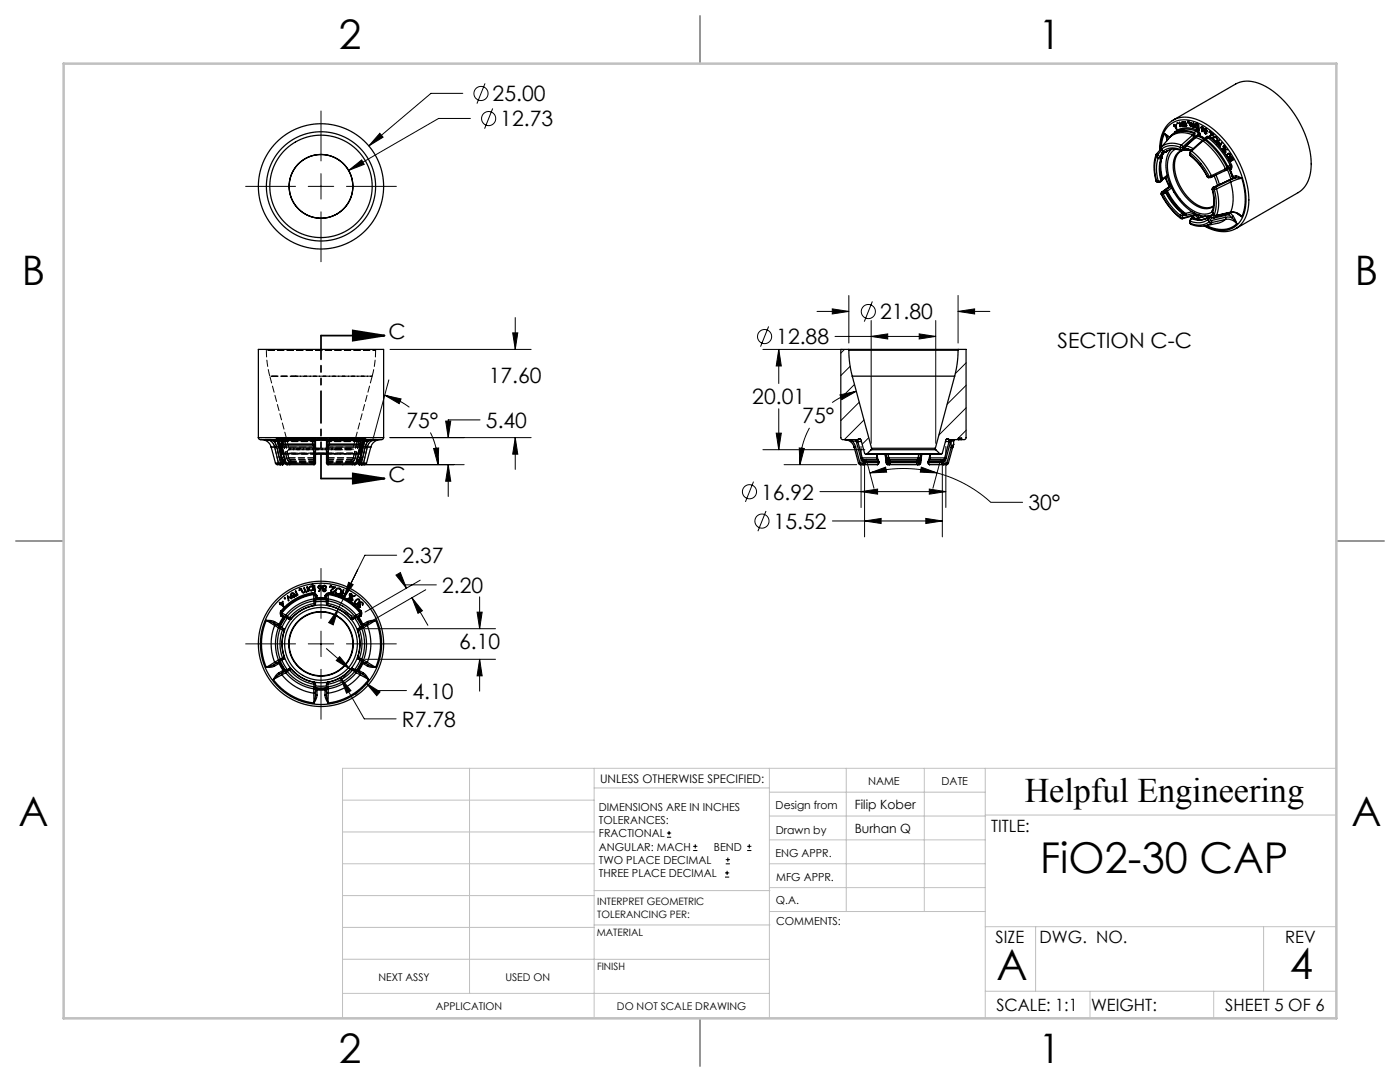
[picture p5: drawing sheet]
<svg xmlns="http://www.w3.org/2000/svg" width="279mm" height="216mm" viewBox="0 0 279 216" stroke-linecap="round" stroke-linejoin="round" font-family="sans-serif">
<defs><g id="words">
<g font-size="8.5">
<text x="207.6" y="174.2">FiO2-30 CAP</text>
<text x="198.9" y="195.5">A</text>
<text x="257.4" y="195.4">4</text>
</g>
<g font-size="8.1">
<text x="67.6" y="9.7">2</text>
<text x="207.3" y="9.7">1</text>
<text x="4.4" y="57">B</text>
<text x="270.4" y="57">B</text>
<text x="3.7" y="164.9">A</text>
<text x="269.7" y="164.9">A</text>
<text x="67.6" y="212.2">2</text>
<text x="207.3" y="212.2">1</text>
</g>
<text font-size="6.9" x="204.5" y="160.1">Helpful Engineering</text>
<g font-size="4.2">
<text x="98.3" y="20.2">25.00</text>
<text x="99.8" y="25.2">12.73</text>
<text x="175.6" y="63.7">21.80</text>
<text x="77.6" y="67.7">C</text>
<text x="154.9" y="68.7">12.88</text>
<text x="211.1" y="69.4">SECTION C-C</text>
<text x="97.5" y="76.5">17.60</text>
<text x="150.1" y="80.7">20.01</text>
<text x="81.1" y="85.4">75°</text>
<text x="97" y="85.4">5.40</text>
<text x="160.1" y="84.5">75°</text>
<text x="77.6" y="96.2">C</text>
<text x="151.9" y="99.7">16.92</text>
<text x="205.3" y="101.8">30°</text>
<text x="154.4" y="105.5">15.52</text>
<text x="80.3" y="112.4">2.37</text>
<text x="88.3" y="118.3">2.20</text>
<text x="91.6" y="129.5">6.10</text>
<text x="82.3" y="139.4">4.10</text>
<text x="80.2" y="145">R7.78</text>
</g>
<g font-size="3.4">
<text x="197.8" y="166">TITLE:</text>
<text x="198.7" y="188.1">SIZE</text>
<text x="207.5" y="188.1">DWG. NO.</text>
<text x="256.5" y="188.2">REV</text>
<text x="198.8" y="201.7">SCALE: 1:1</text>
<text x="217.7" y="201.8">WEIGHT:</text>
<text x="244.5" y="201.7">SHEET 5 OF 6</text>
</g>
<g font-size="2.5">
<text x="170.6" y="161.4">Filip Kober</text>
<text x="170.6" y="166.2">Burhan Q</text>
</g>
<text font-size="2.4" x="119.8" y="156.2">UNLESS OTHERWISE SPECIFIED:</text>
<g font-size="2.2">
<text x="119.5" y="161.8">DIMENSIONS ARE IN INCHES</text>
<text x="154.8" y="161.4">Design from</text>
<text x="173.2" y="156.6">NAME</text>
<text x="187.9" y="156.7">DATE</text>
<text x="119.5" y="164.4">TOLERANCES:</text>
<text x="119.5" y="167.1">FRACTIONAL</text>
<text x="154.9" y="166.3">Drawn by</text>
<text x="119.5" y="169.7">ANGULAR: MACH</text>
<text x="119.5" y="172.4">TWO PLACE DECIMAL</text>
<text x="142.5" y="169.7">BEND</text>
<text x="154.8" y="171">ENG APPR.</text>
<text x="119.5" y="175">THREE PLACE DECIMAL</text>
<text x="154.9" y="175.7">MFG APPR.</text>
<text x="154.9" y="180.4">Q.A.</text>
<text x="154.9" y="184.6">COMMENTS:</text>
</g>
<g font-size="2.1">
<text x="75.5" y="195.7">NEXT ASSY</text>
<text x="100.9" y="195.7">USED ON</text>
<text x="86.9" y="201.5">APPLICATION</text>
<text x="123.1" y="201.6">DO NOT SCALE DRAWING</text>
</g>
<g font-size="2">
<text x="119.2" y="180.6">INTERPRET GEOMETRIC</text>
<text x="119.2" y="183.1">TOLERANCING PER:</text>
<text x="119.1" y="186.7">MATERIAL</text>
<text x="119.1" y="193.5">FINISH</text>
</g>
</g></defs>
<g fill="none" stroke="#000" stroke-width=".2">
<path d="M92.4 18.6h-6.4l-12.4 10.5M96.8 16.6l-1.6 4.1M49 37.2h10M61.5 37.2h5.1M64.1 22.1v10M64.1 34.6v5.1M69.1 37.2h10M69.6 34l2.6-2.1 .5 .9zM75.8 26.6l.7 .8-2.9 1.7zM93.9 23.6h-6.4l-17.9 10.4M98.3 21.6l-1.6 4.1M64.1 42.3v9.9"/>
<path d="M169.4 59v9.5M191.2 59v9.5M76.8 78.9l3.2 .7-.3 .9zM76.8 78.9a14.3 14.3 0 0 1 4.9 2.4M77.6 75.8l-3.3 12.2M77.8 69.7h28.2M102.3 66.4h1l-.5 3.3zM102.8 63.4v6.3M152.2 69.7h15.9M153.4 65.1l-1.6 4.1M155.4 69.7v6.8M155.4 69.7l.5 3.3h-1z"/>
<path d="M163.1 62.1h6.3M166.1 61.6l3.3 .5-3.3 .5zM166.6 67.1h20.1M167.6 78.8l3.3-.7-2.9 1.6zM168.5 69.7l-.7 .8M169.7 73.1l-1.9 1.9M170.5 76.7l-2.7 2.7M170.9 78.1a15.2 15.2 0 0 0-4.8 2.2M173.9 67.1l3.3-.5v1zM173.9 64v24.5M174.1 60.1l-1.6 4.1M183.4 66.6l3.3 .5-3.3 .5z"/>
<path d="M186.7 64v24.5M191.2 62.1h6.4M191.2 62.1l3.3-.5v1zM192.8 72.4l-2.2 2.2M192.8 76.9l-3.8 3.8M72.1 92.7h20.5M77.8 87.3h28.2M85.9 86.3a14.3 14.3 0 0 1 1.5 6.4M86.5 89.5l1-.1-.1 3.3zM88.9 84h1.1l-.5 3.3zM89.5 92.7v6.4M89.5 92.7l.5 3.3h-1.1z"/>
<path d="M95.8 83.8h-6.3v3.5M102.8 87.3v6.4M102.8 87.3l.5 3.3h-1zM150.4 96.1l-1.6 4M152.2 89.7h20.4M154.9 86.4h1l-.5 3.3zM155.4 81.6v8.1M156.5 92.7h14.5M159.5 89.4l1 .1-.8 3.2zM161.6 85.4a15.2 15.2 0 0 0-1.9 7.3M163.6 98.1h25.2M171.5 80.3l-3.7 3.6"/>
<path d="M171.8 98.1l3.3-.5v1zM171.8 89.1v12.2M172.4 83.8l-3.9 3.9M172.5 91.7v15.4M172.9 91.6l1.5 5.8M173.4 87.3l-1.3 1.3M173.6 94.4l3.1-1.2 .2 1zM173.6 94.4a25.9 25.9 0 0 1 13.4 0M183.9 93.2l3.1 1.2-3.3-.2zM185.5 97.6l3.3 .5-3.3 .5zM187 94.4a25.9 25.9 0 0 1 10.7 5.8h6.4M187.7 91.6l-1.5 5.8"/>
<path d="M188.1 91.7v15.4M188.8 89.1v12.2M192.8 81.4l-5.4 5.4M192.8 85.9l-1.8 1.8M64.1 113.4v10M69.6 116.2l.9 .4-1.9 2.8zM69.7 119.9l1.7 .9M79 114.8l.9-.6 1.2 3.2zM79.2 110.8h-6.4l-5.3 10.7M82.2 119.3l3.2 5.5M82.2 119.3l2.1 2.6-.9 .5zM83.9 115.8l-11 6.3"/>
<path d="M85 117.7l-11 6.3M87.1 116.7h-6.4l.4 .7M95.7 119.1v6.4M152.9 102l-1.6 4M166.1 104h22M172.5 104l3.3-.6v1.1zM184.8 103.4l3.3 .6-3.3 .5zM49 128.5h10M61.5 128.5h5.1M64.1 125.9v5.1M64.1 133.6v9.9M65.1 129.4l4.8 4.2"/>
<path d="M67.5 121.5l-1 3.2-.9-.5zM67.8 131l2.1 2.6-2.8-1.8zM68 135.2l4.7 8.2h6.4M68 135.2l2 2.6-.8 .5zM68.7 122.1l1.7 .8M69.1 134.5l-1.3 1.5M69.1 128.5h10M72.2 137.2l-1.3 1.5M72.8 125.5h26.1M72.9 131.6h26M73 136.3l1.8 1.5h6.3M73 136.3l2.9 1.8-.7 .7z"/>
<path d="M95.2 122.1h1l-.5 3.4zM95.7 131.6v6.3M95.7 131.6l.5 3.3h-1zM133.1 167.1h.8M133.1 166.2h.8M133.5 165.8v.8M138.3 169.7h.9M138.3 168.9h.9M138.8 168.5v.8M144.7 175h.8M144.7 174.2h.8M144.8 172.4h.9"/>
<path d="M144.8 171.5h.9M145.1 173.8v.8M145.3 171.1v.8M149.1 169.7h.9M149.1 168.9h.9M149.5 168.5v.8"/>
<circle cx="96" cy="18.7" r="1.41"/>
<circle cx="97.5" cy="23.7" r="1.41"/>
<circle cx="152.6" cy="67.2" r="1.41"/>
<circle cx="173.3" cy="62.2" r="1.41"/>
<circle cx="149.6" cy="98.1" r="1.41"/>
<circle cx="152.1" cy="104" r="1.41"/>
</g>
<path d="M64.1 67h12.7M70.4 65.9l6.4 1.1-6.4 1zM64.1 95.5h12.7M70.4 94.5l6.4 1-6.4 1z" fill="none" stroke="#000" stroke-width=".35"/>
<path d="M64.1 67v28.5" fill="none" stroke="#000" stroke-width=".35" stroke-dasharray="6.3 1.3 1.3 1.3 1.3 1.3" stroke-dashoffset="1.6"/>
<g fill="none" stroke="#000" stroke-width=".25">
<path d="M139.7 3.2v9.5M230.7 36.1l.4 .3M230.7 36.1l.1 .1M230.7 30.8l.1 .4M230.7 30.8l-.3 1.2-.1 1.1 .1 1.5 .3 1.5M230.7 30.8h.1M230.8 30.7v.1M230.8 30.7l.3 .1M230.8 30.7l-.1 .1M230.8 31.2a8.1 8.1 0 0 0 0 5M230.8 36.2l.3 .2M230.8 31.2l.3 .4"/>
<path d="M231.1 30.8v.1M231.1 30.9l-.3 .3M231.1 30.9l.4 .4M231.1 31.6l.6 .1M231.1 31.6a7.6 7.6 0 0 0 0 4.6M231.1 36.2l.3 .1M231.1 36.2h-.3M231.4 36.3l-.3 .1M231.4 30a6.3 6.3 0 0 1 3.1-6.2 7.1 7.1 0 0 1 7 1.5 19.4 19.4 0 0 1 7.7 15.5 5.6 5.6 0 0 1-2.9 5M231.5 31.3h.1M231.5 31.3l-.4 .3M231.5 33.4l.4 2.4"/>
<path d="M231.6 29.9a5.6 5.6 0 0 1 3.2-5.8 7.4 7.4 0 0 1 6.6 1.8 18.8 18.8 0 0 1 7.2 14.8 5.1 5.1 0 0 1-4.1 5.3 7.1 7.1 0 0 1-4-.9M231.6 31.3l.1 .4M231.6 36.2h.1M231.6 36.2l-.2 .1M231.7 31.3l.1 .3M231.7 31.3l.2 .2M231.7 31.3h-.1M231.7 36l-.6 .2M231.7 31.7a7.1 7.1 0 0 0 0 4.3M231.7 36l-.1 .2M231.7 31l.2 .1M231.7 31v.3"/>
<path d="M231.7 32a8.8 8.8 0 0 0 .3 3.7M231.7 29.7l-.9 1M231.7 36.2h-.1M231.8 29.8l.3 .4M231.8 29.3v.5M231.8 29.3v.4M231.8 31.6a7.1 7.1 0 0 0 0 4.3M231.8 35.9h.1M231.8 35.9l-.1 .3M231.8 31.6l-.1 .1M231.8 35.9l-.1 .1M231.8 31.6h.1"/>
<path d="M231.8 38.7a13.8 13.8 0 0 0 3.8 4.7M231.8 29.7v.1M231.8 38.7h-.1M231.8 29.7l.3 .4M231.8 38.3v.1a4.6 4.6 0 0 0 1.3 2.6l1.3 1.5 1.2 1.1M231.9 31.5l-.4 2 .4 2.4M231.9 31.5l-.1 .1M231.9 35.9h-.1M231.9 35.9h.1M231.9 36l-.2 .2M231.9 35.9v.1M231.9 31.5h.1"/>
<path d="M231.9 30.5l-.2 .5M231.9 30.5l.1 .3M231.9 29.9l-.8 .9M231.9 35.8v.1M231.9 38.3h.1M231.9 31.1v.4M231.9 38.3h-.1M231.9 38.3l-.1 .4M231.9 31v.1M232 35.7l-.1 .1M232 30.8l-.1 .3M232 30.8l-.1 .4"/>
<path d="M232 35.7v.2M232.1 30.2l.3 .2 .2-.1M232.1 30.1l.5 .2M232.1 38.7a13 13 0 0 0 3.5 4.3M232.1 30.1v.1M232.1 38.7h-.3M232.1 30.2l-.2 .3M232.2 38.3l-.1 .4M232.2 38.3h-.3M232.4 38.3h-.2M232.4 38.3l.2 .2M232.4 26.7l1.1 .7"/>
<path d="M232.4 26.7l-.4 1-.3 1.7M232.4 26.7l.4 .8v.7M232.4 26.7l.8 1M232.4 30.4l-.4 .4M232.5 38.2l.3 .2M232.5 38.2l-.1 .1M232.5 38.1l.4 .2M232.5 38.1v.1M232.6 35.5l.7 1.8M232.6 35.4l.8 1.8M232.6 38.5l-.5 .2M232.6 38.5l.8 1.3a11.7 11.7 0 0 0 2.5 2.7"/>
<path d="M232.7 37.9l-.2 .2M232.7 37.9l.3 .2M232.8 30.2l-.1 .1M232.8 30.2l-.2 .1M232.8 38.4l-.2 .1M232.8 38.4h.1M232.8 38.4l.7 1.3a11.7 11.7 0 0 0 2.5 2.8M232.8 30.2h.1M232.8 38.4l.8 1.2a11.8 11.8 0 0 0 2.5 2.8M232.9 38.3a12.9 12.9 0 0 0 3.4 4.3M232.9 38.3l-.1 .1M232.9 35l-.9 .7"/>
<path d="M233 35.2l-1.1 .7M233 38.1l-.1 .2M233 38.1l1.6 2.5 2 2M233.1 30l-.3 .2M233.4 36.9l.1 .2M233.5 27.4l-.1 .1M233.5 27.4l-1.7 1.9M233.5 29.9l-.1 .3M233.5 36.7l-.1 .2M233.5 36.8l-.1 .1M233.5 36.9h-.1M233.5 27.3v.1"/>
<path d="M233.6 37.1l-1.7 1.2M233.6 37.1l-1.8 1.2M233.6 37v.1M233.7 29.9a6.5 6.5 0 0 0-.4 6.4 10.9 10.9 0 0 0 6.2 6.7l.8 .1h1M233.7 37.2l-1 .7M233.7 29.8v.1M233.8 27l-.1 .2M233.8 27l-.3 .3M233.8 27h.1M233.8 37.5l-.8 .6M234.1 24l12.5-7.2a6.6 6.6 0 0 1 6.9 1 19.4 19.4 0 0 1 8.1 15.9 5.8 5.8 0 0 1-2.5 4.7l-12.5 7.2M234.4 25.1v.1"/>
<path d="M234.4 25.1h.1M234.4 25.1l.3-.2 .2 1-.5-.7M234.4 25.1l-.2-.2 .2 .2M234.5 26.3l-.1 .2M234.5 26.3v.2M234.5 25l.1 .1M234.6 29.8a4 4 0 0 0-1.6 4.3 10.8 10.8 0 0 0 6.3 8.5 2.93 2.93 0 0 0 2.6-.3M234.6 25.1h.1M234.7 25.1l-.2 .1 .2 .4M234.7 25.1v.5M234.7 25l-.3 .2M234.7 25h.1"/>
<path d="M234.8 25.6h-.1M234.9 24.5l.1 .1M235 24.6l.1 .1M235 24.5l.1 .1M235 24.5h.1M235.1 24.5l-.1 .1M235.1 24.6v.1M235.4 24.4l.1 .9M235.4 24.4l.6 .7-.5-.5M235.4 24.4h.1M235.5 24.6v.7M235.5 24.6h.1"/>
<path d="M235.6 25.2l-.1 .1M235.6 29.4h.4M235.6 29.4a3.6 3.6 0 0 0-3.8 .3M235.6 29.8h.4M235.6 29.8a3.4 3.4 0 0 0-3.5 .3M235.6 29.8l.1 .2M235.6 29.4v.4M235.7 30h-.1a2.93 2.93 0 0 0-3 .3M235.8 30a3.6 3.6 0 0 0-1.6 4.3 9.5 9.5 0 0 0 5.6 7.2 2.53 2.53 0 0 0 2.4-.3M235.8 29l.3 .3M235.8 29a3.8 3.8 0 0 0-4 .3M235.8 29l-.2 .4"/>
<path d="M235.8 24.6l.1-.1a.26 .26 0 0 1 .3-.1 .26 .26 0 0 1 .1 .3M235.8 24.6l.1-.3h.1l.4 .4M235.9 24.5l-.1 .1M236 24.8l.2 .2h.2M236 29.8l.1 .1M236 29.4v.4M236 25l.3 .1M236 30h-.3M236 24.3v.1M236.1 29.3l-.1 .1M236.1 25h-.1M236.1 29.9l-.1 .1"/>
<path d="M236.1 24.7h.1M236.1 24.3l-.1 .1M236.1 29.9l1.6 .2M236.2 24.7l-.2 .1M236.2 29.8v.1M236.2 29.8l-.1 .1M236.2 29.9l-.1 .1M236.3 24.7h-.5l.2 .3M236.4 29.5h.1M236.4 29.5l-.2 .3M236.4 24.8v.2M236.4 24.8h-.4"/>
<path d="M236.4 25h.1M236.4 24.7h-.1M236.4 24.7h.1M236.4 29.5l1.3 .5M236.4 29.5l-.2 .4M236.4 24.7l.1 .3M236.4 25.1h-.1M236.4 24.7v.1M236.5 25l-.2 .1M236.5 24.9l-.2 .1M236.5 24.9l-.1 .1M236.6 25.1h.1"/>
<path d="M236.6 24.6l.1 .2M236.6 24.6l-.1-.3 .3 .8M236.6 24.5v.1M236.7 24.8l-.1 .3M236.7 29.2l-.3 .3M236.7 25.1h-.1M236.7 29.1l-.3 .4M236.7 29.1v.1M236.7 24.8h.1M236.8 29.1l1.3 .6M236.8 25.1l-.1-.1-.1 .1M236.8 24.9v.1"/>
<path d="M236.8 24.9l-.2 .2M236.8 25.1h.1M237.1 24.2v.3zM237.1 24.4l-.1 .1M237.4 24.8l.3 .4M237.5 24.8h-.1M237.5 30.9l.1 .2M237.5 30.4l.1 .1M237.5 30.9l.1 .1M237.5 30.4v.5M237.6 30.5a13.8 13.8 0 0 1 3.7 4.7M237.6 31l1.9 1.9 1.5 2.4"/>
<path d="M237.6 31v.1M237.6 30.5v.5M237.6 31.1l1.8 1.9 1.5 2.3M237.6 30.1l-.1 .3M237.6 30.1h.2M237.7 30.1a2.37 2.37 0 0 0-3.3 2.3 9.4 9.4 0 0 0 5.6 8.9l1.4 .1M237.8 24.8l-.1-.3 .2 .5a.15 .15 0 0 0 .1 .2 .15 .15 0 0 0 .2-.1v-.2M237.8 24.8l-.1 .3-.4-.7 .1 .4M237.8 30.1a14.4 14.4 0 0 1 4 5M237.8 30.1l-.2 .4M237.8 25.1h.1M237.8 24.7v.1"/>
<path d="M237.8 25.1l-.1 .1M237.9 25.1l-.2 .1M237.9 25.1l.2 .2M237.9 25l-.2 .1M237.9 27l.3 .4M237.9 27l-2.1 2M238 26.9a4.2 4.2 0 0 0-4.5 .4M238 26.9l.3 .3M238 26.9l-.1 .1M238.1 25.3l.2-.1v.1M238.2 24.9l-.1-.4 .2 .8M238.2 26.6l-.2 .3"/>
<path d="M238.2 26.6a4.3 4.3 0 0 0-4.4 .4M238.2 27.4l-2.1 1.9M238.2 25.2h.1M238.3 24.9h-.1M238.3 26.4a4 4 0 0 0-4.5 .6M238.3 26.4l.1 .2M238.3 26.4l-.1 .2M238.3 25.1l-.1 .1M238.3 25.2l-.2 .1M238.3 27.2l-.1 .2M238.4 25.3h-.1M238.4 25l.4 .5"/>
<path d="M238.4 26.6l-.1 .6M238.4 26.6h-.2M238.5 25h-.1M238.6 27.4l1.4 .6M238.6 24.7v.1M238.6 24.7l.3 .3M238.6 24.7h-.1l-.1 .3M238.7 24.8l.3 .4M238.7 24.8a.31 .31 0 0 0-.2 .4 .31 .31 0 0 0 .4 .2l.1-.2M238.7 24.7l-.2 .1M238.7 26.2l.3 .3 .1 .4M238.7 26.2l-.4 .2"/>
<path d="M238.7 24.8h.1M238.8 26.2l.7 .6M238.8 26.2a4.4 4.4 0 0 0-4.4 .3M238.8 26.2h-.1M238.9 25.9a4.3 4.3 0 0 0-4.4 .4M238.9 25.9l.4 .4 .2 .5M238.9 25.9l-.1 .3M238.9 25v-.5l.1 1.1M239 25.4h.1M239 25.4v.1M239 25.4l-.2 .1M239 27.1l1.3 .7"/>
<path d="M239 24.9l-.1 .1M239 25.5h-.2M239 25.5v.1M239 27.1l-2.3 2.1M239 27v.1M239 27l-2.3 2.1M239 25.2h.1M239 27.1l1.4 .6M239 25.3l-.1 .1M239.1 27.1l.5 .2M239.1 27.1h-.1M239.1 25.6h-.1"/>
<path d="M239.1 26.9l.4 .2M239.1 26.9v.2M239.1 26.9h.1M239.1 26.9l-.1 .1M239.1 26.9l-.9 .5M239.1 24.9l.2 1.1zM239.3 25.9l-.1 .1M239.5 27.1l.1 .2M239.5 26.8l-.4 .1M239.5 27.1l1 .6M239.5 26.8v.3M239.6 27.3l.8 .4"/>
<path d="M239.7 25.5l.2 .4M239.8 28.2h.2M239.8 28.2l-2.2 1.9M239.9 25.3h.1M239.9 28.1h.2M239.9 28.1l-.1 .1M239.9 25.9h.1M239.9 25.4l.2 .3M239.9 25.4h-.1v.3l.2 .1 .1-.1M239.9 25.3l.3 .4M239.9 25.3h-.1l-.1 .2M240 25.3l-.3 .2"/>
<path d="M240 28.2l-2.2 1.9M240 26.1l-.2 .1M240 26.1h.1M240 25.4h-.1M240 25.9l-.2 .3M240 25.8l-.1 .1M240.1 28.1l1.5 1.3 1 1.1 .9 1.3 1.1 1.9M240.1 28.1l-.1 .1M240.2 25.8l-.2 .1M240.2 25.7h-.1M240.2 25.8l-.2 .3M240.2 25.7l-.1 .1"/>
<path d="M240.2 25.7l-.3 .6-.1-.1M240.2 27.8l-.3 .3M240.3 25.8v-.1a.36 .36 0 0 1 .5 .1 .36 .36 0 0 1-.1 .5M240.3 25.8l.2 .4M240.3 26.3l.3 .4M240.5 26.2l-.2 .1M240.5 27.9l-.4 .2M240.5 27.9a15.9 15.9 0 0 1 4.4 5.5M240.5 27.8h.2M240.5 27.8v.1M240.5 27.8l-.3 .1M240.5 26.1v.1"/>
<path d="M240.5 25.7h.1M240.5 25.7l-.2 .1M240.5 26.2h.1M240.6 26.2l-.1 .1M240.6 26.3l.1 .2M240.6 26.3a.16 .16 0 0 0-.1 .2 .16 .16 0 0 0 .2 0M240.6 25.7l-.2 .1M240.6 25.8l.2 .3M240.6 25.8l-.2 .1 .2 .3M240.7 26.6l-.1 .1M240.7 26.2l-.1 .1M240.7 25.7l-.1 .1"/>
<path d="M240.7 27.4l.5 .1M240.7 27.4l.1 .1M240.7 27.4v.2M240.7 27.8l-.2 .1M240.7 27.8l1.1 1 1.5 1.6 1.7 2.8M240.7 26.3l.1 .3M240.8 26.6h.1M240.8 26.1l-.2 .1M240.8 26.5h-.1M240.8 26.2l-.1 .1M240.8 26.6h-.1M240.8 26.6l-.2 .1"/>
<path d="M240.9 26.1h-.1M240.9 26.1l-.2 .1M240.9 35.3l.4 .1M241 35.3h-.1M241 35.3l.3 .1M241.1 27.6l-.3-.1-.6 .3M241.1 27.6l-.4 .2M241.2 27.5l1.1 1 1.4 1.6 1.8 2.9M241.2 27.5l-.1 .1M241.3 26.3h.2l-.1 .1zM241.3 27.3a16.4 16.4 0 0 1 4.5 5.5M241.3 27.3l-.4-.1-.2 .2"/>
<path d="M241.3 27.3l-.1 .2M241.3 35.2l.3 .2M241.3 35.2l-.3 .1M241.5 26.2l-.2 .1M241.5 27.1l.2 .4M241.6 35.4h-.3M241.6 26.5l.6 .4-.4 .1M241.6 26.5l.4 .3M241.7 26.5h-.1M241.7 26.9v.1M241.7 26.9l-.2 .2M241.7 26.9h.1"/>
<path d="M241.8 35.1l-.5 .1M241.8 35.1v.3M241.8 27.5h-.1M241.8 27a.27 .27 0 0 0-.2 .4 .27 .27 0 0 0 .4 .1M241.8 35.4h-.2M241.9 37.8l.3 2.4-.3 1.9M242 26.8l-.3 .1M242 26.9l-.4 .1M242 26.9l-.2 .1M242 37.8a7.6 7.6 0 0 1 0 4.6M242 27.5h-.1M242 27.5l-.1 .1-.2-.1"/>
<path d="M242.1 26.8h-.1M242.1 37.4l-.2 .2 .1 .2M242.1 26.9h-.1M242.1 37.4l-.1 .4M242.1 37.4h.1M242.1 27.4a.59 .59 0 0 1 .7 0 .59 .59 0 0 1 .2 .7l-.3 .3-.3-.2M242.1 27.4l.1 .4 .2 .4M242.2 37.3l-.1 .1M242.2 37.3h.1M242.3 35.1l.7 1.9M242.3 37.8a8.1 8.1 0 0 1 0 5M242.3 37.8h-.3"/>
<path d="M242.4 27.3l-.3 .1M242.4 27.2v.1M242.4 37.4l-.1 .4M242.4 37.4h-.3M242.5 27.2l-.1 .1M242.5 28.2h-.1M242.5 37.4h-.1M242.5 37.4l.3 .3M242.6 37.2l-.4 .1M242.6 37.2h.1M242.7 34.9l.7 2M242.7 27.5l-.3-.2a.46 .46 0 0 0-.1 .6 .46 .46 0 0 0 .6 .2"/>
<path d="M242.7 27.5l.2 .6M242.7 27.4v.1M242.8 37.7a8.4 8.4 0 0 1 0 5.3M242.8 37.7l-.5 .1M242.9 28.2h.1M242.9 28.6l.1 .1M243 28.6h-.1M243 28.1l-.2 .1M243 28.1h-.1M243 28.7h.1M243.1 37l-.5 .2M243.1 28.8l.4 .4 .3-.6v-.1l-.2 .3"/>
<path d="M243.1 28.8l.3 .3M243.1 37h.1M243.1 28.8h.1M243.2 28.4l-.2 .1M243.3 27.9l-.2 .7zM243.5 28.9l-.1 .2M243.6 28.8l-.3-.3 .2 .4M243.6 29l-.2 .1M243.7 28.8l-.2 .1M243.7 28.7h.1M243.8 28.7l-.2 .1M243.9 29.8l.2 .3"/>
<path d="M243.9 29.8l1 .1-.9-.1M244 29.8l.2 .3M244 29.7l-.1 .1M244.1 29.8h-.1M244.1 30.1l.2 .2M244.1 29.2h.2l.2 .3-.1 .1-.2-.1M244.1 29.2l.1 .3M244.2 30.1h-.1M244.2 29.1l-.1 .1M244.2 29.5h.1M244.3 30l.2 .1a.19 .19 0 0 1 .1 .2 .19 .19 0 0 1-.2 .2l-.1-.1M244.3 30l-.1 .1"/>
<path d="M244.3 30.3v.1M244.3 30h.1M244.3 30.2v.1M244.3 29.2h-.1M244.4 30.3l.1 .1M244.4 29.3v.2h-.2M244.4 29.3h-.2v.2M244.4 30.3l-.1 .1M244.4 30h.1M244.4 29.3h.1M244.4 30l-.2 .1M244.4 33.8l.1 .3"/>
<path d="M244.4 33.8l-2.6 1.3M244.5 34.1l-2.7 1.3M244.5 30.1h-.2l.1 .2M244.5 30.1v.3M244.5 29.5h-.1M244.5 30.1h.1M244.6 33.7v.3M244.6 33.7l-.2 .1M244.6 34h.1M244.6 30.3l-.1 .1M244.6 34l-.1 .1M244.9 33.4l-.3 .3"/>
<path d="M244.9 33.4l.1 .1M244.9 33.8l.7 2M245 31.2h-.1M245 33.2l-.1 .2M245 33.2v.3M245 33.5l-.4 .5M245 30.8l.3-.1 .1 .1M245 30.8a.29 .29 0 0 0 0 .4 .29 .29 0 0 0 .4 .1M245.1 30.6v.2M245.3 33.6l.7 2M245.3 31.3h.2M245.3 30.6l-.2 .1"/>
<path d="M245.4 36l.2 .3M245.4 36l-2.9 1.4M245.4 31.3l.2-.2-.3 .2M245.4 33.7l.5 1.4M245.4 33.7l-.1-.1 .7 2M245.4 33.5l.1 .2M245.4 31.7v.2M245.4 33.5l.3 .2M245.4 33.5l-.7 .5M245.4 31.9l.3 .3-.3-.2M245.4 31.9v.1M245.4 33.5h.1"/>
<path d="M245.4 33v.5M245.4 33l-.4 .2M245.4 30.8v.5M245.5 33.7l.5 1.5M245.5 33.7h-.1M245.5 30.8a.36 .36 0 0 1 0 .5 .36 .36 0 0 1-.6-.1M245.5 30.8a.37 .37 0 0 0-.5-.1 .37 .37 0 0 0-.1 .5M245.5 30.8h-.1M245.5 33l.2 .7M245.5 33h-.1M245.5 31.6l-.1 .1M245.5 31.5l.2-.2 .3 .3"/>
<path d="M245.5 31.5v.1M245.5 31.6h-.2l.1 .4M245.6 31.6h-.1M245.6 36.3a9.2 9.2 0 0 1 0 6M245.6 36.3l-2.8 1.4M245.6 31.5l.1 .3-.3-.1M245.6 31.5l.3 .1M245.7 33.7h-.2M245.7 31.4l-.2 .1M245.8 32.8l.1 .5-.2 .4M245.8 32.8l-.3 .2M245.8 31.4l-.2 .1"/>
<path d="M245.9 35.6l-2.8 1.4M245.9 31.6l.1 .2M245.9 35.6h.1M245.9 35.1l.1 .5M245.9 35.1l.1 .1M246 31.6h-.1M246 31.6v.4l-.1-.1M246 31.8l-.1 .1M246 35.6h-.1M246 35.2l.1 .4M246 31.8h.1M246.1 35.6h-.1"/>
<path d="M246.1 35.6h-.2M246.1 31.9h-.2M246.6 35.5l-1.2 .5M246.6 35.5l1.2 .1M246.6 35.5l-.5 .1M246.7 35.1l1.1 .5M246.7 35.1l-.1 .4M246.7 35.1l-.7 .1M247.8 35.6a11 11 0 0 1 0 7.6M247.8 35.6l-2.2 .7M235.6 43h.4M235.6 43.4h.4"/>
<path d="M235.6 43.4v.2M235.6 43v.4M235.6 43.6h.3M235.9 42.5l-.3 .5M235.9 42.5l.2 .4M236 43.4l.1 .1M236 43v.4M236 42.5h.1M236 42.5l.2 .3M236 42.5h-.1M236.1 43.5l-.2 .1M236.1 42.9l-.1 .1"/>
<path d="M236.1 42.4l-.1 .1M236.1 42.4l.2 .2M236.1 42.4v.1M236.1 42.5h-.1M236.1 42.5l.1 .3M236.2 42.8l-.1 .1M236.2 42.8l.2 .1M236.3 42.6h.3M236.3 42.6l.1 .3M236.4 42.9l.3 .1M236.6 42.6l.1 .4M237.5 44.4l.2 .4"/>
<path d="M237.5 44l.1 .1M237.5 44.4l.1 .2M237.5 44v.4M237.6 44.6l.1 .2M237.6 44.1v.5M237.7 44.8h.1a4.7 4.7 0 0 0 2.5 .3M237.7 43.6l-.2 .4M237.7 43.2l.5 .4M237.8 43.6l-.2 .5M237.8 43.6h-.1M237.8 43.1l.7 .6M237.9 42.2l-1.3 .4"/>
<path d="M237.9 43.6h-.1M237.9 43.6h.1M238 43.1l.6 .5M238 43.5a3.3 3.3 0 0 0 2.8 0 3.4 3.4 0 0 1-2.9 .1M238 43.5l-.1 .1M238 43.5l-.2 .1h.1M238.2 43l.5 .1 .3 .4M238.2 43l-2.3 .6M238.3 42.9l.8 .1M238.3 42.9l-.1 .1M238.3 42.9l-2.2 .6M238.4 42.5l-1.7 .5"/>
<path d="M239.1 43l.1 .5M239.1 42.8v.2M239.4 42.9l-.3 .1M239.5 43v.4M240.4 45.1a6.5 6.5 0 0 0 5.9 .7M240.4 45.1h-.1M240.5 43.1l-2.1 .6M240.6 43.1l-2.1 .6M240.7 43.6a3.4 3.4 0 0 1-2.9 0M240.7 43.6h.1M240.9 43.1l.3 .2M241 43.8a3.4 3.4 0 0 1-3.4 .3"/>
<path d="M241 43.8l.3 .4M241 45l.1 .2M241.1 44.9v.3M241.2 43.3l.2 .1M241.2 43.3l-.5 .3M241.3 43.6l-.3 .2M241.3 43.6l.4 .4M241.3 44.2l.5 .2M241.3 44.2a3.6 3.6 0 0 1-3.7 .4M241.3 43.4v.2M241.3 43.4l-.1-.1-.2 .1v.4M241.4 43.2l.4 .1"/>
<path d="M241.4 43.2v.2M241.4 43.2l-.2 .1M241.4 43.4h-.1M241.4 43.4l.4 .1M241.4 41.4h.1M241.7 44h.1M241.7 44l-.4 .2M241.8 43.3l.3 .1M241.8 43.3v.2M241.8 44.4l-1.4 .7M241.8 44v.4M241.8 43.5h.5"/>
<path d="M241.9 42.1l.1 .4M241.9 42.1l.1 .3M242 42.9l.5 .1M242 42.5l.3 .4M242 42.4v.1M242 42.4l.3 .4M242.1 43.4l.2 .1M242.2 42.7l-.9 .4M242.2 41.1l-.8 .3M242.2 42.9h.1M242.3 42.9l-1 .2M242.3 42.9l.4 .1"/>
<path d="M242.3 42.8l.5 .2M242.3 42.8v.1M242.8 43h-.1M244.4 42.7l-1.3 .3M244.6 43.4h1.2M244.6 43.4v.4M244.6 43.8l1.2 .1 1 .7M244.6 43.8l-1.4 .7-2.8 .6M244.6 43.4l-2.8 .6M244.6 43.8l-2.8 .6M244.7 42.6a3.3 3.3 0 0 1-1.9 .4M245 42.7l.1 .1"/>
<path d="M245 42.7l-2.9 .7M245 42.7l.3 .1M245.1 42.6v.1M245.1 42.6l-.1 .1M245.1 42.8l-2.8 .7M245.2 42.5l-.1 .1M245.3 42.8h-.2M245.3 42.8l.5 .6M245.4 42.4l-.1 .4M245.5 42.4l.6 .7M245.5 42.4a2.24 2.24 0 0 1 1.8 .4M245.5 42.4l-2.8 .6"/>
<path d="M245.6 42.3l1.2 .2 1 .7M245.6 42.3l-.1 .1M245.6 42.3l-2.8 .7M245.8 43.4l1 1.2M246.1 43.1l.7 1.5M246.1 43.1l-.3 .3M246.8 44.6a5 5 0 0 1-5.7 .6M246.9 42.6l.9 .6M247.2 42.8h.1M247.3 42.8l.5 .4M169.4 69.7h-1.6v17.6l.3 .4h3M169.4 69.9a20 20 0 0 0 .7 5.2"/>
<path d="M169.4 69.9h21.8M169.4 69.7h21.8M169.4 69.7v.2M170.1 75.1h20.4M170.1 75.1l3.8 14.3M190.5 75.1l-3.8 14.3M191.2 69.9a20 20 0 0 1-.7 5.2M191.2 69.7h1.6v17.6l-.2 .4h-.7M191.2 69.7v.2M51.6 87.3l.1 .3 .3 .1M51.6 87.3v-17.6h25v17.6M51.6 87.3h25"/>
<path d="M52 87.7h18.1M52.2 87.7a2 2 0 0 1 1.9 1.5M54.1 89.2h.7M54.1 89.2l.9 3.2M54.6 88l.6 1.1M54.6 88l-1.4-.3 .7 .2a1.91 1.91 0 0 1 .9 1.3M54.6 88h.8M54.8 87.7l-.2 .3M54.8 89.2l.8 3.2M55 92.4l.2 .3h.7M55 92.4h.6M55.2 89.1l-.4 .1"/>
<path d="M55.2 89.1l.8 3.2M55.4 88v.2M55.4 88.2l.7 3.2M55.5 88v.1M55.5 88h-.1M55.5 88.1l.2 .2M55.5 87.9l.1 .1M55.5 88.1l.8 3.3M55.5 88.1l-.1 .1M55.6 92.4l.3 .3M55.7 87.7l-.3 .3M55.7 87.7l-.2 .3"/>
<path d="M55.9 87.7l.2 .2M55.9 92.7h.5M56 92.3l.1 .1M56 92.3l-.4 .1M56.1 87.8h-.5l.7 2.6M56.1 92.4l-.2 .3M56.1 92.4h.4M56.1 87.7l.1 .2M56.1 87.9v.1M56.1 87.9h.1M56.1 88h.1M56.1 88v.7"/>
<path d="M56.1 88.8l.1 .5M56.1 88.7v.1M56.1 88.7l.1 .1M56.1 88.7h.1M56.1 91.4l.3 .5M56.2 89.2h.1M56.2 88.8h6.3M56.2 88.8l.1 .4M56.2 89.3l.1 .1M56.2 89.3l.7 3.1M56.2 87.9h6.2M56.2 87.9v.1"/>
<path d="M56.2 88.6v.2M56.2 88.6h6.2M56.2 88.6l-.1 .1M56.2 88v.6M56.3 89.2h6.3M56.3 89.2v.2M56.3 91.4l.2 .3M56.3 91.4h-.2M56.3 89.4l.7 3M56.3 90.4l.2 .2M56.3 90.4h.2M56.4 91.9l.2 .3"/>
<path d="M56.4 92.7h.1M56.5 91.7l.2 .3-.1 .2M56.5 91.7l-.1 .2M56.5 92.7h-.1M56.5 92.4l-.1 .3M56.6 92.3l-.1 .1M56.6 92.3h.2M56.6 92.2v.1M56.7 92l.1 .2M56.8 92.2h-.2M56.8 92.3l-.1 .3-.3 .1M56.8 92.2v.1"/>
<path d="M56.9 92.4h.1M56.9 92.4l.4 .3M57 92.4h5.6M57 92.4l.3 .3M57.3 92.7h5.4M57.3 92.7h.1M62.4 87.7v.2M62.4 88h.6M62.4 88.6l.1 .2M62.4 88.6l.2 .1M62.4 88v.6M62.4 87.9l.9-.2-.3 .3"/>
<path d="M62.4 87.9v.1M62.5 88.8l.1 .4M62.6 88.7l-.1 .1M62.6 88.7l.4 .4M62.6 89.2v.2M62.6 92.4l.1 .3M62.6 89.4v3M63 89.1l-.4 .1M63 89.1l-.1 .2-.3 .1M63 90.6h2.2M63 92.3l-.4 .1M63 92.3l-.1 .3-.2 .1"/>
<path d="M63 90.4h2.2M63 88v4.3M63.1 87.8h2M65.2 88h.5M65.2 92.3l.3 .1M65.2 92.3v.3l.3 .1M65.2 88v4.3M65.2 89.1l.3 .1M65.2 89.1v.2l.3 .1M65.5 89.4v3M65.5 92.4h5.6M65.5 92.4v.3"/>
<path d="M65.5 89.2h6.4M65.5 89.2v.2M65.5 88.7l.1 .1M65.5 88.7l-.3 .4M65.6 88.8h6.3M65.6 88.8l-.1 .4M65.7 87.9l-.8-.2 .3 .3M65.7 87.9h6.2M65.7 87.9v.1M65.7 88.6l-.1 .2M65.7 88.6h6.2M65.7 88.6l-.2 .1"/>
<path d="M65.7 88v.6M65.8 87.7l-.1 .2M70.1 87.7h.1M70.8 92.7h.1M70.9 92.7h-5.4M71.1 92.4l-.2 .3M71.2 92.4l-.4 .3M71.2 92.4h-.1M71.4 92.3l.1 .3 .2 .1M71.4 92.3h.1M71.4 92.2v.1M71.4 92.2h.1"/>
<path d="M71.4 92v.2M71.5 92.3l.1 .1M71.5 92.2v.1M71.6 92.4l.1 .3M71.6 92.4h.4M71.6 92.7h.1M71.7 91.7l-.3 .3 .1 .2M71.7 91.7v.2M71.7 90.4h.1M71.7 92.7h.1M71.7 91.9l-.2 .3M71.7 92.7h.5"/>
<path d="M71.8 90.4l-.2 .2M71.8 89.4l-.7 3M71.8 91.4l-.1 .3M71.8 91.4h.2M71.9 89.2l-.1 .2M71.9 88.6v.2M71.9 88.6l.1 .1M71.9 88h.1M71.9 88v.6M71.9 87.9v.1M71.9 89.3l-.1 .1M71.9 89.3l-.7 3.1"/>
<path d="M71.9 88.8v.4M71.9 89.2h.1M72 91.4l-.3 .5M72 88.7l-.1 .1M72 88.7h.1M72 88.7v.1M72 88.8l-.1 .5M72 88v.7M72 87.9h-.1M72 87.9h.1M72 87.9v.1M72 87.7l-.1 .2"/>
<path d="M72 92.4l.2 .3M72.1 87.8h.4l-.7 2.6M72.1 92.3l-.1 .1M72.1 92.3l.5 .1M72.2 87.7l-.2 .2M72.4 87.7l.2 .3M72.4 87.7l.4 .3M72.6 92.4l-.4 .3M72.6 92.4h.5M72.6 88.1l-.8 3.3M72.6 88.1l.1 .1M72.6 87.9l-.1 .1"/>
<path d="M72.6 88.1l-.2 .2M72.6 88v.1M72.6 88h.2M72.7 88.2l-.7 3.2M72.8 88h.7M72.8 88l-.1 .2M72.9 89.1l.4 .1M72.9 89.1l-.8 3.2M73.1 92.4l-.2 .3h-.7M73.3 89.2h.7M73.3 89.2l-.7 3.2M73.3 87.7l.2 .3"/>
<path d="M73.5 88l-.6 1.1M73.5 88l1.4-.3-1 .4-.6 1.1M74 89.2l-.9 3.2M75.9 87.7a2 2 0 0 0-1.9 1.5M76.6 87.3l-.2 .3-.2 .1h-6.1M170.1 88l-1.5-.3a2.01 2.01 0 0 1 1.9 1.5M170.1 87.7v.3M170.1 88l.6 1.1M170.1 88h.8M170.5 89.2h.1M170.5 89.2l.8 3.2M170.7 89.1l-.2 .1"/>
<path d="M170.7 89.1l.9 3.2M170.9 88v.2M170.9 88.2l.9 3.2M171.1 87.7l-.2 .3M171.2 88h-.3M171.2 88v.1M171.2 88.1l-.3 .1M171.2 88.1h.7M171.2 88.1l.9 3.3M171.3 87.7h.1M171.3 87.7h-.2M171.3 87.7l-.1 .3"/>
<path d="M171.3 92.4l.4 .3M171.3 92.4h.1M171.4 87.6h.3M171.4 87.6l-.1 .1M171.5 87.6l.3 .1 .7 2.7a.3 .3 0 0 0 .5 .1M171.5 87.6h.1M171.5 87.6h-.1M171.6 92.7h.1M171.6 92.3l.1 .1M171.6 92.3l-.3 .1M171.7 92.4v.3M171.7 92.4h.5"/>
<path d="M171.7 92.7h.5M171.8 91.4l.3 .5M172.1 91.4h-.3M172.1 91.4l.2 .3M172.1 91.4h2.9M172.1 91.9l.2 .3M172.2 92.4v.3M172.3 91.7l-.2 .2M172.3 91.7h2.8M172.3 91.7l.3 .3M172.3 92.3l-.1 .1M172.3 92.3h.3"/>
<path d="M172.3 92.2v.1M172.6 92l-.3 .2M172.6 92v.2M172.6 92h2.7M172.6 92h.1M172.6 92.2h-.3M172.6 92.3l-.1 .3-.3 .1M172.6 92.3h2.7M172.6 92.2v.1M172.6 92.2h2.7M172.6 92.2h.1M172.8 90.6h15"/>
<path d="M173 90.5h14.6M173.9 89.7h12.8M173.9 89.7l-.9 .8M173.9 89.4v.3M173.9 89.4h12.8M174.9 90.6l.1 .8M175 91.4l.1 .3M175 91.4h.1M175 90.6l.1 .8M175.1 92.7h-2.9M175.1 91.7l.1 .1M175.1 91.7l.2 .3"/>
<path d="M175.1 91.4l.1 .4M175.2 91.8l.2 .4M175.3 92v.2M175.3 92h.1M175.3 92l.1 .1M175.3 92.2h.1M175.3 92.3l-.2 .4M175.3 92.3h.1M175.3 92.2v.1M175.4 92.3l-.3 .4M175.4 92.2v.1M176.6 90.6l.3 1.8"/>
<path d="M176.7 90.6l.2 1.7M176.9 92.4l.3 .3M176.9 90.6l.1 .8M176.9 92.3l.1 .1M176.9 92.3v.1M177 92.4l.2 .3M177 92.4h.2M177 91.4l.1 .5M177.1 91.9l.2 .3M177.2 92.7h.3M177.2 92.4l.3 .3M177.3 90.6l.1 .8"/>
<path d="M177.3 92.3l-.1 .1M177.3 92.3h.3M177.3 92.2v.1M177.4 91.4h-.4M177.4 91.4l.1 .3M177.4 91.4h5.8M177.5 91.7l-.4 .2M177.5 91.7h5.6M177.5 91.7l.1 .3M177.5 92.7h5.6M177.6 92l-.3 .2M177.6 92v.2"/>
<path d="M177.6 92h5.4M177.6 92h.1M177.6 92.3l-.1 .4M177.6 92.2h-.3M177.6 92.3h5.4M177.6 92.2v.1M177.6 92.2h5.4M177.6 92.2h.1M183 92.2h.1M183 92.3l.1 .4M183 92.3h.3M183 92.2h.3"/>
<path d="M183 92.2v.1M183 92v.2M183 92h.1M183 92l.3 .2M183.1 92.7h.3M183.1 91.7l.4 .2M183.1 91.7l-.1 .3M183.2 91.4l-.1 .3M183.2 91.4h.4M183.3 92.3l.1 .1M183.3 92.2v.1M183.3 90.6l-.1 .8"/>
<path d="M183.4 92.4l-.3 .3M183.4 92.4h.2M183.5 91.9l-.2 .3M183.6 91.4l-.1 .5M183.6 92.4l-.2 .3M183.7 92.3l-.1 .1M183.7 92.3v.1M183.7 90.6l-.1 .8M183.7 92.4l-.3 .3M183.9 90.6l-.2 1.7M184 90.6l-.3 1.8M185.2 92.3l.3 .4"/>
<path d="M185.2 92.3h.1M185.2 92.2v.1M185.2 92.1v.1M185.3 92.3h2.7M185.3 92.3l.2 .4M185.3 92.2h-.1M185.3 92.2v.1M185.3 92.2h2.7M185.3 92.2h.1M185.3 92l-.1 .1M185.3 92h2.7M185.3 92v.2"/>
<path d="M185.3 92h.1M185.4 91.8l-.2 .3M185.5 91.4l-.1 .4M185.5 91.7h2.8M185.5 91.7l-.1 .1M185.5 91.7l-.2 .3M185.5 92.7h2.9M185.6 90.6l-.1 .8M185.6 91.4h2.9M185.6 91.4l-.1 .3M185.6 91.4h-.1M185.7 90.6l-.1 .8"/>
<path d="M186.7 89.4v.3M186.7 89.7l.9 .8M188 92.2h.1M188 92.2h.3M188 92.3h.3M188 92.3l.1 .3 .3 .1M188 92.2v.1M188 92v.2M188 92h.1M188 92l.3 .2M188.3 92.3l.1 .1M188.3 92.2v.1"/>
<path d="M188.3 91.7l.2 .2M188.3 91.7l-.3 .3M188.4 92.4v.3M188.4 92.4h.5M188.4 92.7h.5M188.5 91.9l-.2 .3M188.5 91.4l-.2 .3M188.5 91.4h.3M188.7 88.1h.7M188.8 91.4l-.3 .5M188.9 92.4v.3M188.9 87.6h.3"/>
<path d="M189 87.6h.1M189 92.3l-.1 .1M189 92.3l.3 .1M189 92.7h-.1M189.1 87.6l-.3 .1-.7 2.7a.3 .3 0 0 1-.5 .1M189.1 87.6h.1M189.2 87.6l.1 .1M189.3 92.4l-.4 .3M189.3 87.7h.2M189.3 87.7h.1M189.3 87.7l.1 .3M189.4 88.1l.3 .1"/>
<path d="M189.4 88.1l-.9 3.3M189.4 88h.3M189.4 88v.1M189.5 87.7l.2 .3M189.5 87.7h1.8v-.3h.2v.3M189.7 88.2l-.9 3.2M189.7 88h.1M189.7 88v.2M189.8 88h.5v.8M189.8 89.3l.3 .1M189.8 89.3l-.8 3M189.8 88v1.3"/>
<path d="M189.9 87.7l-.1 .3M189.9 89.1l.2 .1M189.9 89.1l-.1 .2M190 87.7l.3 .2M190.1 89.4h.1M190.1 89.4l-.8 3M190.1 89.2h.1M190.1 89.2v.2M190.3 88.8l-.2 .4M190.3 88.7l-.4 .4M190.3 88.7v.1M190.3 87.9h.1"/>
<path d="M190.3 88.6v.1M190.3 87.9v.1M190.5 87.7l-.2 .2M191.3 87.7h.2M191.5 87.7h.2M191.7 87.7v-.3h.2v.3M191.7 87.7h.2M3.2 107.9h9.5M57.4 118.9l.8 .5-.1 .1-.6-.4 .1 .7-.1 .1zM57.4 118.9h.1M58.1 118.5a.46 .46 0 0 1 .7-.1 .46 .46 0 0 1-.1 .7 .46 .46 0 0 1-.7-.1l.7-.4a.35 .35 0 0 0-.4-.2 .35 .35 0 0 0-.2 .4l-.1-.1zM58.2 119l.6-.3a.34 .34 0 0 1-.2 .4 .34 .34 0 0 1-.4-.1z"/>
<path d="M58.9 118l.1-.1 .4 .8h-.1l-.2 .2 .1-.4zM59.8 117.5v.3h-.1zM60.1 117.5h.1l.2 .6a.25 .25 0 0 0 .3 0 .25 .25 0 0 0 .1-.3l-.1-.5h.1l.2 .6a.27 .27 0 0 0 .3 0 .27 .27 0 0 0 0-.4l-.1-.3 .1-.1 .3 .9-.2-.1-.3 .2-.2-.1a.32 .32 0 0 1-.3 .3 .32 .32 0 0 1-.3-.1zM61.7 117.1l.4-.1 .3 .1-.1-.5h.1l.2 1.2-.1-.2a.46 .46 0 0 1-.7 .2 .46 .46 0 0 1-.1-.7zM62.4 118.3v.2M62.4 118.3l.5 .1 .4 .5M62.4 118.3a10.3 10.3 0 0 0-6.3 3.6M62.4 118.5h.1M62.4 118.5h.2M62.4 118.5a10.2 10.2 0 0 0-6.2 3.5M62.5 118.5l.1 .1M62.5 118.5a10.1 10.1 0 0 0-6.3 3.6"/>
<path d="M62.6 118.5l.7 .4M62.6 118.5h-.1M62.6 118.5l.4 .4M62.6 118.6a9.9 9.9 0 0 0-6.3 3.7M62.6 118.6l.4 .3M62.6 118.6v.1M62.6 119.5l.1 .4M62.6 119.5l.3 .1 .1 .2M62.6 119.5a9.1 9.1 0 0 0-5.6 3.2M62.6 118.7h.3l.1 .3M62.6 118.7v.8M62.7 119.9h.3"/>
<path d="M62.7 119.9a8.7 8.7 0 0 0-5.4 3.1M62.7 119.9v.5M62.7 116.9h.1l.1 1.2h-.1zM63 118.9v.1M63 119.8v.1M63 119.1l.3 .2M63 119.5h.3M63 119.6h2.2M63 119.7h2.2M63 119v.8M63 119.9v.5M63.3 119.3v.2"/>
<path d="M63.3 119.3h1.6M63.3 118.9l-.3 .1M63.3 118.9v.4M63.3 119.5h1.5M63.6 116.9a.39 .39 0 0 1 .5 0 .39 .39 0 0 1 0 .6l-.4 .5h-.1l.3-.5a.35 .35 0 0 1-.4-.2 .35 .35 0 0 1 .1-.4zM64.4 116.9a.38 .38 0 0 1 .6 0 .38 .38 0 0 1-.1 .6 .31 .31 0 0 1 0 .5 .31 .31 0 0 1-.4-.1 .31 .31 0 0 1 0-.4l-.1-.2zM64.9 119.3l-.1 .2M64.9 118.9l.2 .1M64.9 118.9v.4M65.2 119.8v.1M65.2 119.9h.3M65.2 119.1l-.3 .2"/>
<path d="M65.2 119.5h-.4M65.2 119v.8M65.2 119.9v.5M65.2 118.9v.1M65.5 119.9a8.7 8.7 0 0 1 5.3 3.1M65.5 119.9v.5M65.5 118.7h-.2l-.1 .3M65.5 118.7v.8M65.5 119.5l-.2 .1-.1 .2M65.5 119.5v.4M65.5 119.5a9.1 9.1 0 0 1 5.6 3.2M65.5 118.6a9.9 9.9 0 0 1 6.4 3.7"/>
<path d="M65.5 118.6l-.3 .3M65.5 118.6v.1M65.6 118.5h.1M65.6 118.5l-.1 .1M65.6 118.5a10.1 10.1 0 0 1 6.3 3.6M65.6 118.5l-.2 .1-.2 .3M65.7 118.5l-.8 .4M65.7 118.5h-.1M65.7 118.5a10.2 10.2 0 0 1 6.2 3.5M65.8 118.3a10.3 10.3 0 0 1 6.2 3.6M65.8 118.3l-.1 .2M65.8 118.3l-.6 .1-.3 .5"/>
<path d="M66 116.8l-.1 .4-.1-.1zM66.2 117l.8 .2-.6 .4a.3 .3 0 0 0-.3 .2 .3 .3 0 0 0 .2 .3 .3 .3 0 0 0 .4-.2l.1 .1a.4 .4 0 0 1-.7 .1 .4 .4 0 0 1 .3-.6l.3-.3-.5-.1zM68.5 117.7h.1l-.3 .8h-.1zM68.5 118.3l.5 .2 .2-.5h.1l-.5 1.1-.5-.2v-.1l.4 .2 .2-.4-.4-.2zM69.3 119.5l1.6-.6-1.4 .6 .4 .2a.28 .28 0 0 1 .4-.3 .28 .28 0 0 1 .1 .4 .28 .28 0 0 1-.5 0zM71 119.8a.44 .44 0 0 1 .7-.2 .44 .44 0 0 1-.1 .7l-.2 .2a.42 .42 0 0 1-.7-.1 .42 .42 0 0 1 .3-.6zM71.1 119.8a.3 .3 0 0 1 .4-.2 .3 .3 0 0 1 .1 .5l-.3 .3-.3 .1-.1-.3zM266.7 107.9h9.5M53.1 123.8l1.5 .5M53.1 123.8l1.7 1M53.1 123.8a11.9 11.9 0 0 0 0 9.4M53.1 123.8h1l.7 .3"/>
<path d="M54.5 135.6a11.9 11.9 0 0 0 8.2 4.7M54.6 132.6l-1.5 .6M54.6 124.3l.6 .4M54.6 132.6l.2 .3M54.8 124.1l-.2 .2M54.8 132.9l-.7 .2-1 .1M54.8 124.1l.9 .5M54.8 132.2l.2 .1h.2M54.8 124.8a9.9 9.9 0 0 0 0 7.4M54.8 132.2l-1.7 1M54.8 124.8l.8 .4M55.2 124.7l-.2-.1-.2 .2"/>
<path d="M55.2 132.3l-.6 .3M55.2 124.7l.8 .4M55.4 132.2l.3 .2M55.6 131.7l.1 .2h.3M55.6 125.2l.3 .2M55.6 125.2a9.1 9.1 0 0 0 0 6.5M55.6 131.7l-.8 .5M55.6 134.3l.1 .2M55.6 134.3l-.5 .5-.6 .8M55.7 124.6l-.3 .1M55.7 124.6l.2 .1M55.7 132.4l.8 1.4"/>
<path d="M55.7 132.4l-.9 .5M55.7 132l.2 .3M55.7 134.5l-1.2 1.1M55.8 120.3v-.1l.2 .2 .4-.4 .2 1.2-.6-.6h-.2l.1-.1zM55.8 132l1.1 1.9M55.9 132.3l.8 1.4M55.9 132.3l-.2 .1M55.9 124.7l-.2 .2M55.9 131.6l-.3 .1M55.9 131.6l.2 .2M55.9 125.4a8.7 8.7 0 0 0 0 6.2M55.9 125.4l.5 .3"/>
<path d="M55.9 131.9l1.1 1.9M56 125.1h.1M56 125.1h-.3l-.1 .1M56 131.9l-.8 .4M56.1 131.8l-.1 .1M56.1 125.1l-.2 .3M56.1 125.1l.4 .3M56.1 121.9l.1 .1M56.1 121.9l-.2 .5 .2 .6M56.1 120.5l.3-.3 .1 .6zM56.1 123l.4 .2M56.2 122.1l-.1 .9"/>
<path d="M56.2 122.1l.1 .2M56.2 122.1l-.1 .3 .2 .3M56.2 122v.1M56.2 131.7l1.1 1.9M56.3 134.6a9.9 9.9 0 0 0 6.3 3.7M56.3 134.6l-1.8 1M56.3 122.3v.4M56.3 122.3h.1M56.3 122.7l.1 .1M56.3 122.3l-.1 .3 .2 .2M56.3 122.3l.7 .4M56.3 134.2l-.1 .2 .1 .2"/>
<path d="M56.3 134.2l-.6 .3M56.4 122.8l-.3 .2M56.4 122.8l.7 .4M56.4 125.7a8.2 8.2 0 0 0 0 5.6M56.4 131.3l.1 .3M56.4 125.7l.4 .1M56.4 131.3l-.5 .3M56.5 122.8v.4M56.5 131.6l-.2 .1M56.5 133.8v.3M56.5 123.2l.2 .1M56.5 123.2l-.8 1.4"/>
<path d="M56.5 133.8l-.9 .5M56.5 125.4l-.1 .3M56.5 125.4l.2 .2M56.5 131.6l-.4 .2M56.6 121.1v.1M56.7 123.3l-.8 1.4M56.7 133.7l-.2 .1M56.7 133.7l.1 .2M56.7 125.5v.3M56.7 131.4l-.2 .2M56.7 131.1v.3M56.8 131.1l-.4 .2"/>
<path d="M56.8 125.8a7.8 7.8 0 0 0 0 5.3M56.8 131.1v.1M56.8 125.8h.1M56.8 123l-.1 .3M56.9 123.1l-1.1 1.9M57 122.7v.3l.1 .2M57 122.7l.3 .3M57 134.2a9.1 9.1 0 0 0 5.6 3.2M57 134.2l-.7 .4M57 123.1l-1.1 2M57.1 123.2h.1M57.1 133.8l-.1 .2v.2"/>
<path d="M57.1 133.8l-.8 .4M57.2 133.7l-.1 .1M57.2 133.7l.1 .3M57.2 123.2l.4 .3M57.3 123l-.1 .2M57.3 134l-.3 .2M57.3 134a8.7 8.7 0 0 0 5.4 3.1M57.3 123l.5 .2M57.3 123.3l-1.1 1.9M57.4 123.4l.2 .1M57.6 133.5l.2 .2M57.6 123.5l.3 .1"/>
<path d="M57.6 133.5l-.4 .2M57.8 133.7a8.2 8.2 0 0 0 4.9 2.8M57.8 123.2l-.2 .3M57.8 123.2l.3 .3M57.8 133.7l-.5 .3M57.8 123.6h.1M57.8 133.4l.3 .1M57.8 133.4h.1M57.9 133.4l-.3 .1M58.1 133.4v.1M58.1 123.5l-.3 .1M58.1 133.5l-.3 .2"/>
<path d="M58.1 133.5a7.8 7.8 0 0 0 4.6 2.6M58.1 123.5h.1M62.6 137.4v.9M62.6 138.3l.1 2M62.7 137.1l-.1 .3M62.7 137.1h.3M62.7 120.4a8.2 8.2 0 0 0-4.9 2.8M62.7 120.4h.3M62.7 136.5h.3M62.7 120.4v.4M62.7 136.5v.6M62.7 136.1l.2 .2"/>
<path d="M62.7 136.1v.4M62.7 120.8a7.8 7.8 0 0 0-4.6 2.7M62.7 136.1l.1 .1M62.8 120.8h-.1M62.9 136.3l.1 .2M62.9 120.6l-.2 .2M63 136.6v.2M63 137.1v.1M63 137.2l-.1 .2h-.3M63 120.4l-.1 .3M63 138l-.1 .3h-.3M63 138.7l-.3 1.6"/>
<path d="M63 138v.7M63 138.7h.3M63 120.1h2.2M63 136.9h2.2M63 137.3h2.2M63 137.2h2.2M63 136.5v.6M63 137.2v.8M63.3 137.7l-.3 .2M63.3 138.7l-.2 .7-.4 .9M63.3 137.7h1.6M63.3 137.7v1"/>
<path d="M63.3 137.5h1.5M63.3 137.5v.2M63.3 137.5h-.3M64.8 137.5l.1 .2M64.8 137.5h.4M64.9 138.7h.3M64.9 137.7l.3 .2M64.9 138.7l.1 .7 .5 .9M64.9 137.7v1M65.2 137.1v.1M65.2 137.1h.3M65.2 137.2l.1 .2h.2"/>
<path d="M65.2 136.5h.3M65.2 120.4h.3M65.2 120.4v.3M65.2 138l.1 .3h.2M65.2 138.7l.3 1.6M65.2 138v.7M65.2 136.5v.6M65.2 137.2v.8M65.2 120.6h.1M65.2 120.6l.2 .2M65.2 136.3v.2M65.3 120.8h.1"/>
<path d="M65.4 136.1l-.1 .1M65.4 136.1l.1 .4M65.4 120.8a7.8 7.8 0 0 1 4.6 2.7M65.4 136.1l-.2 .2M65.5 137.1v.3M65.5 120.4a8.2 8.2 0 0 1 4.8 2.8M65.5 120.4l-.1 .4M65.5 136.5v.6M65.5 138.3v2M65.5 137.4v.9M70 123.5h.1M70 133.5l.3 .2"/>
<path d="M70 133.5a7.8 7.8 0 0 1-4.6 2.6M70 123.5l.3 .1M70.1 133.4l-.1 .1M70.2 133.4l.3 .1M70.3 133.4l-.3 .1M70.3 133.4h.1M70.3 123.6h.1M70.3 133.7a8.2 8.2 0 0 1-4.8 2.8M70.3 123.2l.2 .3M70.3 123.2l-.3 .3M70.3 133.7l.5 .3M70.5 133.5l-.2 .2"/>
<path d="M70.5 123.5l-.3 .1M70.5 133.5l.4 .2M70.5 133.5l.2 .1M70.8 123.3l1.1 1.9M70.8 134l.3 .2M70.8 123l.1 .2M70.8 134a8.7 8.7 0 0 1-5.3 3.1M70.8 123l-.5 .2M70.9 133.7l.1 .1M70.9 133.7l-.1 .3M70.9 123.2l-.4 .3M71 133.8l.2 .2-.1 .2"/>
<path d="M71 123.2h-.1M71 133.8l.8 .4M71.1 123.1l1.1 2M71.1 122.7l-.3 .3M71.1 122.7l.1 .3-.2 .2M71.1 134.2a9.1 9.1 0 0 1-5.6 3.2M71.1 134.2l.8 .4M71.2 123.1l1.1 1.9M71.3 123l.2 .3M71.4 125.8h.1M71.4 131.1v.1M71.4 131.1l.3 .2"/>
<path d="M71.4 125.8a7.8 7.8 0 0 1 0 5.3M71.4 131.1v.3M71.4 131.4l.2 .2M71.4 125.5v.3M71.5 123.3l.7 1.4M71.5 133.7l.1 .1M71.5 133.7l-.2 .2M71.6 125.4l.1 .3M71.6 125.4l-.2 .2M71.6 131.6l.4 .2M71.6 133.8l.1 .3M71.6 123.2l-.1 .1"/>
<path d="M71.6 123.2l.8 1.4M71.6 133.8l.9 .5M71.7 122.8l-.1 .4M71.7 125.7a8.2 8.2 0 0 1 0 5.6M71.7 131.3l-.1 .3M71.7 125.7l-.3 .1M71.7 131.3l.5 .3M71.8 122.8l-.8 .4M71.8 122.8l.2 .2M71.8 134.2l.1 .2v.2M71.8 134.2l.6 .3M71.8 120.2a.4 .4 0 0 1 .5 0 .4 .4 0 0 1 .1 .5h-.1a.27 .27 0 0 0 0-.4 .27 .27 0 0 0-.4 0 .27 .27 0 0 0 .1 .4h-.2a.21 .21 0 0 0-.3 .1 .21 .21 0 0 0 .1 .3 .21 .21 0 0 0 .3 0 .33 .33 0 0 1-.5-.1 .33 .33 0 0 1 .3-.4z"/>
<path d="M71.8 125.3l-.2 .1M71.8 122.3l.1 .3-.1 .2M71.8 122.3l-.7 .4M71.8 122.7v.1M71.9 122.3l-.1 .4M71.9 122.3h-.1M71.9 134.6a9.9 9.9 0 0 1-6.4 3.7M71.9 134.6l1.7 1M71.9 131.7l-1.1 1.9M71.9 122v.1M71.9 122l.1 .2M71.9 122.1v.2"/>
<path d="M71.9 122.1l.1 .1M72 123l-.4 .2M72 122.2l-.2 .5M72 122.2v.8M72 121.9l-.1 .1M72 121.9l.2 .5-.2 .6M72 125.1l.2 .3M72 131.8l.1 .1M72 125.1l-.4 .3M72.1 125.1h-.1M72.1 125.1h.3l.2 .1M72.1 131.9l.8 .4"/>
<path d="M72.2 131.9l-1.1 1.9M72.2 131.6l-.2 .2M72.2 131.6l.4 .1M72.2 125.4a8.7 8.7 0 0 1 0 6.2M72.2 125.4l-.5 .3M72.2 132.3l-.7 1.4M72.2 132.3l.2 .1M72.2 124.7l.2 .2M72.3 132l-1.1 1.9M72.4 134.5l1.2 1.1M72.4 132l-.2 .3M72.4 124.6l.4 .1"/>
<path d="M72.4 124.6l-.2 .1M72.4 132.4l-.8 1.4M72.4 132.4l.9 .5M72.5 134.3l-.1 .2M72.5 134.3l.5 .5 .6 .8M72.6 125.2l-.4 .2M72.6 131.7l-.2 .2h-.3M72.6 125.2a9.1 9.1 0 0 1 0 6.5M72.6 131.7l.7 .5M72.8 132.2l-.4 .2M72.9 124.7l.2-.1 .2 .2M72.9 132.3l.6 .3"/>
<path d="M72.9 124.7l-.8 .4M73.3 132.2l-.2 .1h-.2M73.3 124.8a10 10 0 0 1 0 7.4M73.3 132.2l1.7 1M73.3 124.8l-.7 .4M73.3 124.1l.2 .2M73.3 132.9l.7 .2 1 .1M73.3 124.1l-.9 .5M73.5 124.3l-.6 .4M73.5 132.6l1.5 .6M73.5 132.6l-.2 .3M73.6 135.6a11.9 11.9 0 0 1-8.1 4.7"/>
<path d="M75 123.8l-1.5 .5M75 123.8l-1.7 1M75 123.8a11.9 11.9 0 0 1 0 9.4M75 123.8h-1l-.7 .3M139.7 203.2v9.5"/>
<circle cx="64.1" cy="37.2" r="10.9"/>
<circle cx="64.1" cy="37.2" r="10.2"/>
<circle cx="64.1" cy="37.2" r="6.4"/>
<circle cx="64.1" cy="37.2" r="12.5"/>
<circle cx="56.8" cy="119.4" r=".1"/>
<circle cx="62.1" cy="117.4" r=".36"/>
<circle cx="63.8" cy="117.1" r=".25"/>
<circle cx="64.7" cy="117.8" r=".22"/>
<circle cx="64.7" cy="117.2" r=".27"/>
<circle cx="67.5" cy="118" r=".51"/>
<circle cx="67.5" cy="118" r=".63"/>
<circle cx="68.1" cy="118.8" r=".09"/>
<circle cx="70" cy="118.7" r=".18"/>
<circle cx="70" cy="118.7" r=".28"/>
<circle cx="70.2" cy="119.7" r=".18"/>
<circle cx="64.1" cy="128.5" r="6.4"/>
<circle cx="64.1" cy="128.5" r="7.8"/>
<circle cx="64.1" cy="128.5" r="12.5"/>
<circle cx="64.1" cy="128.5" r="12.1"/>
<circle cx="64.1" cy="128.5" r="7.3"/>
</g>
<g fill="none" stroke="#c0c0c0" stroke-width=".2">
<path d="M68.4 159.7h50.2M93.7 153.3v44.9M118.6 153.3v49.9M118.6 157.2h34.9M153.5 153.3v49.9M153.5 158.1h43.1M168.9 153.3v28.6M184.5 153.3v28.6M196.6 153.3v49.9M266.7 153.3h-198.3v49.9M68.4 178.7h50.2M68.4 172.4h50.2"/>
<path d="M68.4 166h50.2M118.6 177.7h35.1M153.5 167.6h43.1M153.5 162.8h43.1M153.5 172.4h43.1M153.5 177.1h43.1M196.6 162.6h70.1M68.4 198.2h85.1M68.4 185.1h50.2M68.4 191.4h50.2M118.6 191.4h34.9M118.6 184.6h35.1"/>
<path d="M153.7 181.9h42.9M196.6 197.8h70.1M196.6 184.9h70.1M206.7 184.9v12.9M217.5 197.8v5.4M242.2 197.8v5.4M252.2 184.9v12.9"/>
</g>
<path d="M139.7 3.2v9.5M3.2 107.9h9.5M266.7 107.9h9.5M139.7 203.2v9.5" fill="none" stroke="#c0c0c0" stroke-width=".25"/>
<path d="M12.7 12.7h254v190.5h-254z" fill="none" stroke="#c0c0c0" stroke-width=".5"/>
<g fill="#000">
<path d="M70.4 65.9l6.4 1.1-6.4 1zM70.4 94.5l6.4 1-6.4 1z"/>
<path d="M88.9 84h1.1l-.5 3.3zM89.5 92.7l.5 3.3h-1.1zM102.8 87.3l.5 3.3h-1zM102.3 66.4h1l-.5 3.3zM86.5 89.5l1-.1-.1 3.3zM76.8 78.9l3.2 .7-.3 .9zM75.8 26.6l-2.2 2.5 2.9-1.7zM69.6 34l3.1-1.2-.5-.9zM69.6 116.2l.9 .4-1.9 2.8zM67.5 121.5l-1 3.2-.9-.5zM79 114.8l.9-.6 1.2 3.2zM82.2 119.3l2.1 2.6-.9 .5zM68 135.2l1.2 3.1 .8-.5zM67.8 131l2.1 2.6-2.8-1.8zM73 136.3l2.9 1.8-.7 .7zM95.2 122.1h1l-.5 3.4zM95.7 131.6l.5 3.3h-1zM166.1 61.6l3.3 .5-3.3 .5zM191.2 62.1l3.3-.5v1zM173.9 67.1l3.3-.5v1zM183.4 66.6l3.3 .5-3.3 .5zM167.6 78.8l3.3-.7-2.9 1.6zM159.5 89.4l1 .1-.8 3.2zM183.9 93.2l3.1 1.2-3.3-.2zM173.6 94.4l3.1-1.2 .2 1zM171.8 98.1l3.3-.5v1zM185.5 97.6l3.3 .5-3.3 .5zM172.5 104l3.3-.6v1.1zM184.8 103.4l3.3 .6-3.3 .5zM155.4 69.7l.5 3.3h-1zM154.9 86.4h1l-.5 3.3z"/>
</g>
<g fill="none" stroke="#000" stroke-width=".2" stroke-dasharray="1.3 .6">
<path d="M53.2 69.7v.2M75 69.9v-.2M54.8 87.7l-.2 .3M54.8 89.2l.4-.1M55.1 87.6l-.2 .2v.3M55.2 87.6h-.1M55.3 87.6h-.1M55.3 87.6l.3 .2M55.4 88h.1M55.4 88l.3-.3M55.4 88.2l.1-.1M55.4 88.2v-.2"/>
<path d="M55.5 88v.1M55.5 88l.1-.2 .3-.1M55.5 88h.1M55.5 88.1v-.1M55.5 88.1h.1M55.6 92.4l.3 .3M55.6 92.4h-.6M55.6 87.7l.1 .3M55.7 87.7h.2M55.7 87.7h.1M55.7 91.4l.2 .3M55.7 88h-.1"/>
<path d="M55.8 87.7v-.3M55.8 87.4h.1M55.9 87.7l-.3 .1-.1 .2M55.9 87.7h-.2M55.9 92.7h.1M55.9 87.7v-.3M55.9 91.7l.3 .3M56 92.3l.1 .1M56 92.3l-.4 .1M56 87.7v-.3M56 87.4h-.2M56.1 92.4h.4"/>
<path d="M56.1 92.4l-.2 .3M56.1 87.9v-.2M56.1 87.7v-.3M56.2 87.7h-.1M56.2 87.7l.2 .3M56.2 92l.1 .2M56.2 89.3h.2M56.3 89.2v-.1M56.3 91.4l.1 .3M56.3 91.4h-.2M56.3 91.4h.1M56.3 92.3l-.1 .3-.3 .1"/>
<path d="M56.3 92.2v.1M56.3 89.1l-.2-.3M56.3 89.1l-.1 .1M56.4 87.4v.3M56.4 89.3l-.1-.2M56.4 89.3l.7 3M56.4 88h-.3M56.4 92.7h.1M56.4 91.9l-.3-.5M56.4 91.7l-.1-.3M56.4 91.7l.3 .3M56.4 91.7v.2"/>
<path d="M56.4 91.7h.1M56.4 87.4h-.4M56.5 88h-.1M56.5 88v-.3M56.5 88h.3M56.5 88v.2M56.5 87.4v.3M56.5 88.2l.4-.1M56.5 88.2v-.2M56.5 87.7h.2M56.5 87.7v.3M56.5 90.6h.1"/>
<path d="M56.5 92.7l.3-.4M56.5 92.4l.1-.1M56.5 92.4l-.1 .3M56.6 87.7v-.3M56.6 92.3v-.1M56.6 92.2l-.2-.3M56.6 92.2h.2M56.6 87.4h-.2M56.7 87.7l.1 .3M56.7 87.7h-.2M56.7 92l-.3-.3M56.7 92l.1 .2"/>
<path d="M56.7 92h.1M56.7 92l-.1 .2M56.7 87.4v.3M56.8 92.2h.1M56.8 92.3v-.1M56.8 92.2l-.1-.2M56.8 92.2v.1M56.8 92.3h-.2M56.8 92.3h.1M56.8 87.7v-.3M56.8 87.4h-.1M56.8 90.5l-.2 .1"/>
<path d="M56.8 88l-.1-.3M56.8 88l.1 .1M56.8 88h-.3M56.9 88.1l-.1-.1M56.9 88.1l-.4 .1M56.9 87.7v-.3M56.9 87.4h-.1M56.9 87.4v.3M56.9 87.4h.1M57 92.4l.1-.1M57.1 92.3l.1 .1M57.1 92.3l-.2 .1"/>
<path d="M57.2 92.4l.1 .3M57.2 92.4h.4M57.2 92.4l-.1-.1M57.2 91.4l.3 .5M57.2 92.7l-.2-.3M57.3 92.7l-.1-.3M57.4 87.7v-.3M57.4 87.4h.1M57.4 87.4v.3M57.5 91.9l-.3-.5M57.5 91.9l.2 .3M57.5 87.7v-.3"/>
<path d="M57.6 91.4h5.1M57.6 91.4h-.4M57.6 91.4l.2 .3M57.6 92.4l.2 .3M57.6 92.4l.1-.1M57.6 92.4h-.4M57.6 87.7v-.3M57.7 89.4l-.1 .3M57.7 92.2l-.2-.3M57.7 92.2h.4M57.7 92.3v-.1M57.7 92.3l-.1 .1"/>
<path d="M57.7 92.2l.3-.2M57.7 92.2v.1M57.8 92.7l.2-.1 .1-.3M57.8 92.7l-.2-.3M57.8 91.7l-.3 .2M57.8 91.7l.3 .3M57.8 91.7l-.2-.3M57.9 87.4h-.5M58 87.4v.3M58 87.7v-.3M58 92l-.3 .2M58 92h.1"/>
<path d="M58.1 92h-.1M58.1 92v.2M58.1 92l-.3-.3M58.1 87.7v-.3M58.1 92.2l-.1-.2M58.1 92.3h-.4M58.1 92.2v.1M58.1 92.2h-.4M58.1 92.3v-.1M58.1 92.2h.1M58.2 87.7v-.3M58.2 87.4h-.2"/>
<path d="M58.3 87.4v.3M58.3 87.7v-.3M58.6 87.4v.3M58.7 87.7v-.3M58.8 87.4v.3M58.8 87.7v-.3M58.8 87.4h-.6M58.9 87.4h-.1M58.9 87.7v-.3M59 87.7v-.3M59 87.4h-.1M59 87.4v.3"/>
<path d="M59.1 87.7v-.3M59.2 87.7v-.3M59.3 87.7v-.3M59.4 87.4h-.4M59.4 87.7v-.3M59.7 87.7v-.3M59.8 87.4h-.1M59.8 87.7v-.3M59.8 87.4h.1M59.8 87.4v.3M60.1 87.7v-.3M60.2 87.4h-.1"/>
<path d="M60.2 87.7v-.3M60.3 87.4h-.1M60.3 87.7v-.3M60.6 87.7v-.3M60.6 87.4h-.3M60.6 87.4h.1M60.7 87.7v-.3M60.8 87.7v-.3M60.8 87.4h-.1M60.8 87.4h.1M60.9 87.7v-.3M60.9 87.4h-.1"/>
<path d="M61.2 87.7v-.3M61.2 87.4h-.3M61.2 87.4h.1M61.3 87.7v-.3M61.3 87.4v.3M61.3 87.4h-.1M61.4 87.7v-.3M61.4 87.4h.1M61.5 87.7v-.3M61.6 87.4h-.3M61.6 87.7v-.3M61.6 87.4v.3"/>
<path d="M61.7 87.4v.3M62 87.4v.3M62 87.4h-.4M62 87.7v-.3M62.1 87.7v-.3M62.2 87.7v-.3M62.3 87.4h-.3M62.3 87.7v-.3M62.4 87.7v-.3M62.4 87.4h-.1M62.5 87.7v-.3M62.6 87.4h-.2"/>
<path d="M62.6 87.7v-.3M62.6 92.4l.1 .3M62.6 89.2v3.2M62.6 89.2l.4-.1M62.7 92.7v-.4M62.7 87.7v-.3M62.7 91.7v-.3M62.7 91.7l.3 .2M62.7 91.7v.3M62.7 92v-.3M62.7 92v.2M62.7 92h.1"/>
<path d="M62.7 88.1l.3 .1M62.7 88.1v-.1M62.7 88.1v3.3M62.7 88h.3M62.7 88v.1M62.7 91.4v-3.3M62.7 91.4h.3M62.7 91.4v.3M62.7 91.4h-5.1M62.7 92.2v-.2M62.7 92.2h.1M62.7 92.3v.4"/>
<path d="M62.7 92.3h.3M62.7 92.3v-.1M62.7 92.2v.1M62.7 92.2h.3M62.7 92l.3 .2M62.7 87.7h.1M62.7 87.7l.3 .3M62.8 87.4h-.1M62.8 87.4v.3M62.8 87.7v-.3M62.9 87.4h-.1M62.9 87.7v-.3"/>
<path d="M63 92.2l-.3-.2M63 92.2h-.3M63 88.2l-.3-.1M63 92.3l-.4 .1M63 88h-.3M63 92.2h.1M63.1 87.8h-7M63.3 87.7h.1M63.5 87.7v-.3M63.6 87.4v.3M63.6 87.7v-.3M63.7 87.7v-.3"/>
<path d="M63.8 87.7v-.3M63.8 87.4h-.3M63.9 87.7v-.3M63.9 87.4h.1M64.1 87.7v-.3M64.1 87.4h.1M64.2 87.4h-.4M64.2 87.4v.3M64.3 87.4v.2M64.3 87.6v.1M64.3 87.7v-.3M64.4 87.4v.2"/>
<path d="M64.4 87.6v.1M64.4 87.7v-.3M64.4 87.4h-.1M64.5 87.4v.2M64.5 87.6v.1M64.5 87.4v.3M64.5 87.7v-.3M64.5 87.4h.1M64.7 87.7v-.3M64.8 87.7v-.3M64.8 87.4h-.4M64.8 87.7h.1"/>
<path d="M64.9 87.7h.1M64.9 87.7h-.1M64.9 87.4v.3M64.9 87.7v-.3M64.9 87.6v-.2M64.9 87.7v-.1M65 87.7v-.3M65 87.6v-.2M65 87.7v-.1M65.1 87.7v-.3M65.1 87.6v-.2M65.1 87.7v-.1"/>
<path d="M65.1 87.4h-.3M65.2 88h.2M65.2 88.2l.2-.1M65.2 92.2h.1M65.2 92.2l.2-.2M65.2 88l.2-.3M65.4 92.3l.1 .4M65.4 92.3h-.2M65.4 92.2v.1M65.4 92.2h-.1M65.4 92.2v-.2M65.4 92.3v-.1"/>
<path d="M65.4 92.2h.1M65.4 92h.1M65.4 92l-.2 .2M65.4 92.2h-.2M65.4 91.4h-.2M65.4 91.4v.3M65.4 91.4h5.1M65.4 91.4v-3.3M65.4 88v.1M65.4 88h-.2M65.4 88.1v-.1M65.4 88.1v3.3"/>
<path d="M65.4 88.1l-.2 .1M65.4 92v-.3M65.4 92v.2M65.4 91.7l-.2 .2M65.4 91.7v.3M65.4 91.7v-.3M65.5 92.7l-.1-.4M65.5 92.7v-.3M65.5 87.7h-.1M65.5 89.2l-.3-.1M65.5 92.4l-.3-.1M65.5 92.4v-3.2"/>
<path d="M65.8 87.7v-.3M65.9 87.7v-.3M66 87.7v-.3M66 87.4h-.2M66 87.4v.3M66 87.4h.1M66.1 87.4v.3M66.1 87.7v-.3M66.2 87.4h-.2M66.2 87.7v-.3M66.2 87.4h.1M66.3 87.7v-.3"/>
<path d="M66.3 87.4v.3M66.4 87.7v-.3M66.4 87.4h-.2M66.5 87.4h-.2M66.7 87.4h-.1M66.7 87.7v-.3M66.8 87.7v-.3M66.9 87.4v.3M66.9 87.7v-.3M67 87.7v-.3M67 87.4v.3M67.1 87.4v.3"/>
<path d="M67.3 87.7v-.3M67.4 87.7v-.3M67.7 87.7v-.3M68 87.7v-.3M68 87.4v.3M68.1 87.7v-.3M68.1 87.4v.3M68.2 87.7v-.3M68.2 87.4h-.5M68.2 87.4v.3M68.2 87.4h.1M68.3 87.7v-.3"/>
<path d="M68.3 87.8h-3.2M68.5 87.7v-.3M68.5 87.4h-.3M68.6 87.4h-.1M68.6 87.4v.3M68.7 87.7v-.3M68.8 87.7v-.3M68.9 87.7v-.3M69 87.7v-.3M69 87.4h-.4M69.2 87.4h-.2M69.2 87.7v-.3"/>
<path d="M69.3 87.4h-.1M69.3 87.4v.3M69.3 87.7v-.3M69.4 87.4v.3M69.5 87.7v-.3M69.7 87.4h-.4M69.7 87.4v.3M69.7 87.7v-.3M69.7 87.4h.1M69.8 87.4v.3M69.8 87.7v-.3M69.9 87.7v-.3"/>
<path d="M70 87.4v.3M70 87.7v-.3M70 92.2l.1-.2M70 92.2h.1M70 92.3l.1 .3 .2 .1M70 92.3h.4M70 92.3v-.1M70 92.2v.1M70.1 87.7v-.3M70.1 92l.2-.3M70.1 92h.1M70.1 92l-.1 .2"/>
<path d="M70.1 92l.3 .2M70.1 92.2h.3M70.1 87.4h.1M70.1 87.4h-.4M70.1 87.4h-.1M70.2 87.7v-.3M70.2 87.4v.3M70.3 87.7v-.3M70.3 87.4h-.2M70.3 91.7l.2-.3M70.3 91.7l.3 .2M70.3 91.7l-.2 .3"/>
<path d="M70.3 92.7l.2-.3M70.3 92.7l-.2-.1-.1-.3M70.4 87.7v-.3M70.4 92.3l.1 .1M70.4 92.2l-.3-.2M70.4 92.2v.1M70.4 92.2l.2-.3M70.4 92.2h-.4M70.4 92.3v-.1M70.5 92.4h.4M70.5 92.4l-.1-.1M70.5 92.4l-.2 .3"/>
<path d="M70.5 89.7l-.1-.3M70.5 91.4h.4M70.5 91.4l-.2 .3M70.5 91.4h-5.1M70.6 91.9l-.2 .3M70.6 91.9l.3-.5M70.7 87.4v.3M70.8 87.4h-.1M70.8 87.4h-.5M70.8 87.7v-.3M70.8 92.7l.1-.3M70.9 87.4v.3"/>
<path d="M70.9 87.4h-.1M70.9 87.7v-.3M70.9 91.4l-.3 .5M70.9 92.4l.1-.1M70.9 92.4h-.4M70.9 92.4l-.1 .3M71 87.4h-.1M71 87.7v-.3M71 92.3l.8-3M71 92.3l-.1 .1M71 92.3l.1 .1M71.1 92.4l-.2 .3"/>
<path d="M71.2 92.4l-.2-.1M71.3 88.1v-.1M71.3 88.1l.3 .1M71.3 87.7v-.3M71.3 88l.2-.3M71.3 88v.1M71.3 88h.4M71.4 92.2h.1M71.4 87.4v.3M71.4 92.2v.1M71.4 92.2v-.2M71.4 92.3v-.1"/>
<path d="M71.4 92.3h.1M71.4 92h.1M71.4 92l.3-.3M71.4 92v.2M71.5 87.7v-.3M71.5 87.7l-.2 .3M71.5 87.7h.1M71.5 87.4v.3M71.5 92.2v.1M71.5 92.3l.1 .1M71.5 92.2l-.1-.2M71.5 90.6h.1"/>
<path d="M71.5 90.6l-.2-.1M71.6 87.4v.3M71.6 87.7v-.3M71.6 92.4h.4M71.6 92.7l-.2-.4M71.6 87.7l.1 .3M71.6 87.7h-.1M71.6 88.2l.1-.2M71.6 88.2l-.3-.1M71.7 88l-.1 .2M71.7 88l-.1-.3M71.7 88h-.4"/>
<path d="M71.7 87.4v.3M71.7 91.7l-.3 .3M71.7 91.7l.2-.3M71.7 91.7v.2M71.7 91.7h.1M71.7 87.7v-.3M71.7 87.4h-.2M71.7 91.9l-.2 .3M71.7 92.7h.1M71.7 92.7l-.1-.3M71.8 88h-.1M71.8 88l.1-.3"/>
<path d="M71.8 89.3h.1M71.8 87.4h-.1M71.8 87.7v-.3M71.8 87.4v.3M71.8 89.1v.2M71.8 89.1l.1 .1M71.8 92.2l.1-.2M71.8 92.3v-.1M71.9 87.4h-.1M71.9 87.7v-.3M71.9 91.4l-.2 .3M71.9 91.4h.1"/>
<path d="M71.9 91.4h-.1M71.9 89.2l-.1-.1M71.9 92l.3-.3M72 87.7v-.3M72 87.4h-.2M72 91.4l-.3 .5M72 87.7h-.1M72 87.7v.2M72 88.8l-.2 .3M72 88h-.2M72 92.4l.1-.1M72.2 91.7l.2-.3"/>
<path d="M72.2 92.7l.4-.3M72.2 92.7l-.2-.3M72.2 92.7h.1M72.2 92.7l-.2-.1-.2-.3M72.2 87.7l.3 .1 .1 .2M72.2 87.7h.2M72.3 87.7v-.3M72.4 87.4h-.6M72.4 87.7v-.3M72.4 87.4h-.1M72.4 87.7h.1M72.4 87.7l.4 .3"/>
<path d="M72.4 87.7h-.2M72.5 87.4h-.1M72.5 88h-.1M72.5 87.7h.1M72.5 87.7v-.3M72.5 87.8l.3-.2M72.5 87.7l-.1 .3M72.6 92.4l-.5-.1M72.6 88.1h.1M72.6 88h.1M72.6 88.1v-.1M72.6 88.1l.1 .1"/>
<path d="M72.6 88v.1M72.6 88l-.1-.2-.3-.1M72.6 88h.2M72.8 88l-.1 .2M72.9 87.6h-.1M73 87.6h-.1M73.1 92.4h-.5M73.3 88.1l-.1-.3-.2-.2M73.3 89.2l-.4-.1M73.3 87.7l.2 .3M73.4 87.7h.1"/>
</g>
<g fill="none" stroke="#000" stroke-width=".2" stroke-dasharray="1.3 .6" stroke-dashoffset=".4">
<path d="M54.1 89.2h.7M54.7 87.7l.6 .2a1.93 1.93 0 0 1 1 1.3M54.8 89.2l-.5-1-1-.5M55.4 88h-.8M55.7 88h.8M55.9 87.7h.8M56.7 87.7h-.8M60.4 90.5h-3.6h14.5h-10.9M62.7 88l.2-.2 .4-.1M63.3 87.7l-.4 .1-.2 .2M64.8 87.7l.5 .1 .1 .2M65.4 88l-.1-.2-.5-.1"/>
<path d="M67 87.4h-.8M67.7 87.4h-.8M71.5 87.7h.7M71.7 88h.7M71.7 87.4h-.7M72.2 87.7h-.7M73.3 89.2h.7M73.5 88h-.7M74.8 87.7l-.6 .2a1.91 1.91 0 0 0-.9 1.3"/>
</g>
<g fill="none" stroke="#000" stroke-width=".2" stroke-dasharray="1.3 .6" stroke-dashoffset=".2">
<path d="M59 75.1h-5.2h20.5h-15.3M58.1 92h4.6M58.1 92.3h4.6M58.1 92.2h4.6M62.7 92h-4.6M62.7 92.2h-4.6M62.7 92.3h-4.6M63 90.4h-6.5M65.4 92.3h4.6M65.4 92.2h4.6M65.4 92h4.7M67.9 90.4h-2.7"/>
<path d="M70 92.2h-4.6M70 92.3h-4.6M70.1 92h-4.7"/>
</g>
<path d="M75 69.9h-21.8h21.8M53.2 87.7l1.4 .3M55.6 87.8h16.9M62.6 92.4h-5.6M62.6 89.2l.1-1.5M65.5 87.7v1.5M71.1 92.4h-5.6M71.7 90.4h-3.8M72.1 87.8h-3.8M73.5 88l1.4-.3" fill="none" stroke="#000" stroke-width=".2" stroke-dasharray="1.3 .6" stroke-dashoffset=".7"/>
<path d="M56.3 89.2h6.3M56.6 90.6h6.4M65.2 90.6h6.3M65.5 89.2h6.4M67.2 89.4h3.2h-12.7h9.5" fill="none" stroke="#000" stroke-width=".2" stroke-dasharray="1.3 .6" stroke-dashoffset=".3"/>
<path d="M63.3 87.7h1.5M64.8 87.7h-1.5" fill="none" stroke="#000" stroke-width=".2" stroke-dasharray="1.3 .6" stroke-dashoffset=".8"/>
<g fill="none" stroke="#000" stroke-width=".2" stroke-dasharray="1.3 .6" stroke-dashoffset=".6">
<path d="M54.6 88l.6 1.1M55.5 88.1h-.6h.6M56.3 89.1l-.6-1.1M56.4 88v1.3M56.9 88.1h5.8M57.6 89.7l-.8 .8M65.4 88.1h5.9M71.3 90.5l-.8-.8M71.8 89.3v-1.3M71.9 89.2l.4-.9 .8-.5M72.4 88l-.6 1.1M72.6 88.1h.7h-.7"/>
<path d="M72.9 89.1l.6-1.1"/>
</g>
<g fill="none" stroke="#000" stroke-width=".2" stroke-dasharray="1.3 .6" stroke-dashoffset="-.1">
<path d="M53.2 69.9a20 20 0 0 0 .6 5.2M53.8 75.1l3.9 14.3M74.3 75.1a20 20 0 0 0 .7-5.2M54.8 89.2l.8 3.2M54.9 88.1l.8 3.3M55.2 89.1l.8 3.2M55.5 88.1l.8 3.3M56.1 91.4l-.7-3.2M56.2 89.2l.7 3.2M56.3 91.4l-.8-3.3M56.5 88.2l.7 3.2M56.9 88.1l.7 3.3"/>
<path d="M57 92.4l-.7-3.2M57.1 92.3l-.8-3.2M57.2 91.4l-.7-3.2M57.6 91.4l-.7-3.3M59.6 87.6h13.4h-17.9h4.5M70.4 89.4l3.9-14.3M70.5 91.4l.8-3.3M70.9 91.4l.7-3.2M71.2 92.4l.7-3.2M71.3 88.1l-.8 3.3M71.6 88.2l-.7 3.2M71.8 89.1l-.8 3.2"/>
<path d="M71.9 91.4l.7-3.3M71.9 89.2l-.8 3.2M72.1 92.3l.8-3.2M72.4 91.4l.9-3.3M72.6 92.4l.7-3.2M72.6 88.1l-.7 3.3M72.7 88.2l-.7 3.2"/>
</g>
<path d="M57.8 91.7h4.9M59.6 87.6h13.3h-17.7h4.4M62.7 91.7h-4.9M65.4 91.7h4.9M67.3 89.7h-9.7h12.9h-3.2M70.3 91.7h-4.9" fill="none" stroke="#000" stroke-width=".2" stroke-dasharray="1.3 .6" stroke-dashoffset=".1"/>
<g fill="none" stroke="#000" stroke-width=".2" stroke-dasharray="1.3 .6" stroke-dashoffset=".5">
<path d="M54.7 87.7l.8 .4M55.5 87.9l-1-.2M55.7 88.3l.5 .9M56.3 91.4h-.6h.6M56.3 90.4h15.5M56.4 91.7h-.5h.5M56.7 92h-.5h.5M56.8 92.2h-.5h.5M56.8 92.3h-.5h.5M71.4 92.3h.4h-.4M71.4 92.2h.4h-.4M71.4 92h.5h-.5"/>
<path d="M71.7 91.7h.5h-.5M71.9 91.4h.5h-.5M71.9 89.2l.5-.9M72.6 88.1l.8-.4M72.8 87.6h-17.5M73.6 87.7l-1 .2M76.6 87.3h-25"/>
</g>
<use href="#words"/>
</svg>
